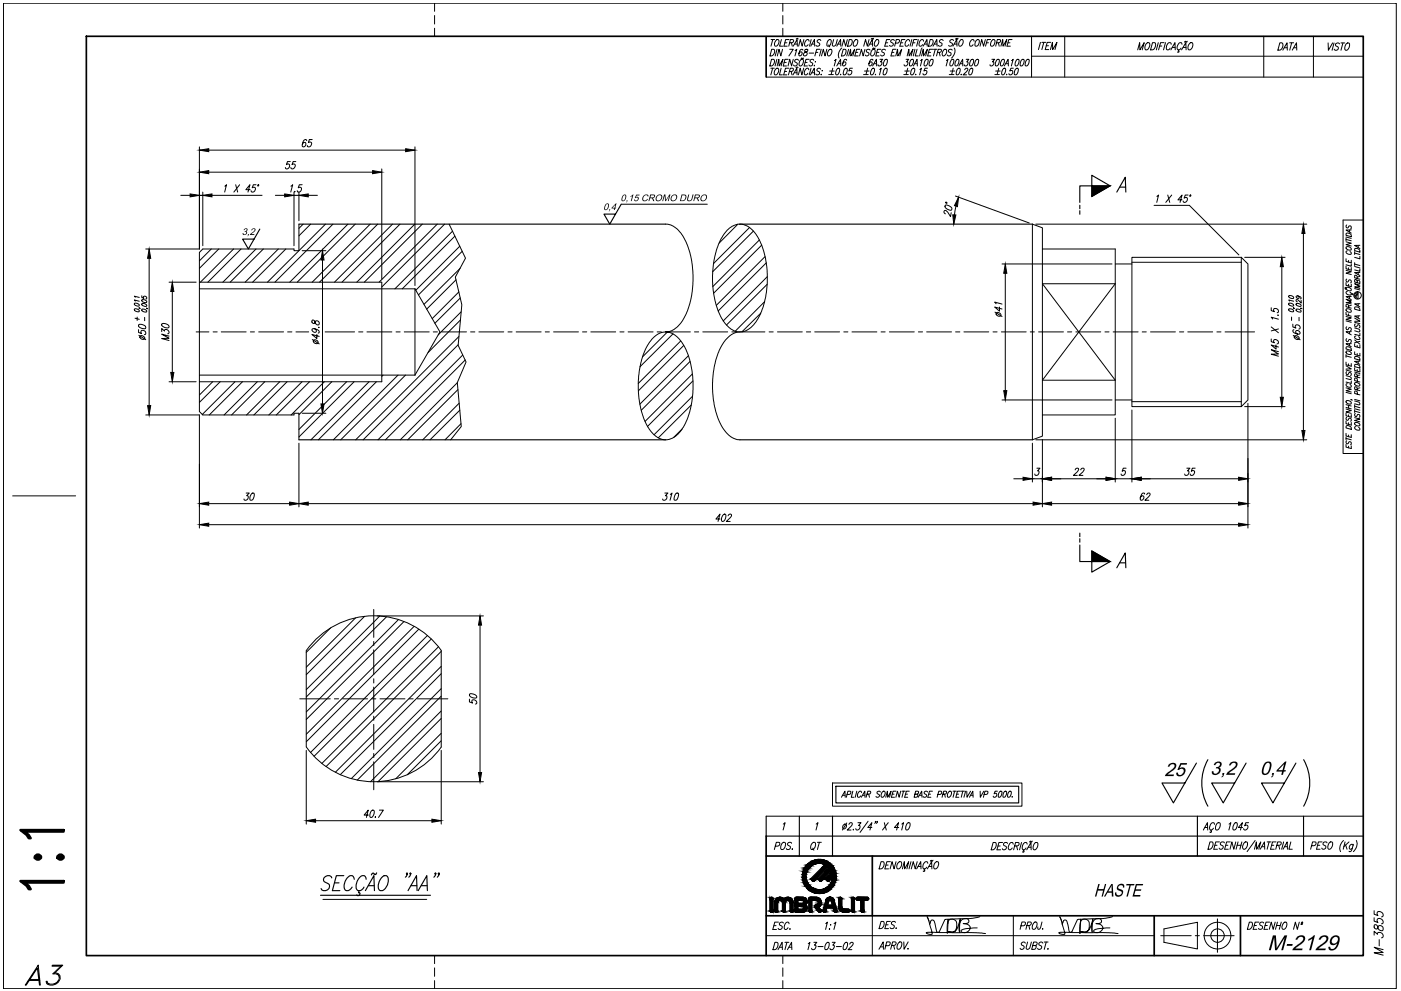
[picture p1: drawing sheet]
<svg xmlns="http://www.w3.org/2000/svg" width="420mm" height="297mm" viewBox="0 0 420 297" stroke-linecap="round" stroke-linejoin="round" font-family="sans-serif">
<!-- layer: 0 -->
<g fill="none" stroke="#000" stroke-width=".3">
<path d="M1 1h417.7v295.3h-417.7zM229.8 10.9v12.2v-12.2M231.3 11.9h1M231.4 17.8h.5a1.21 1.21 0 0 1 .2 1.3 1.21 1.21 0 0 1-1.2 .7zM231.4 14.8h.6a1.21 1.21 0 0 1 .1 1.3 1.21 1.21 0 0 1-1.2 .7zM231.8 11.9l-.6 1.9M232.7 12.1l.3-.2a.94 .94 0 0 1 .7 .8 .94 .94 0 0 1-.5 .9l-.4 .2-.5-.2v-.5zM233 17.8l-.6 2M233 14.8l-.5 2M233.1 19.8l.5-2 .1 2 1.1-2-.5 2M234.3 11.9l-.5 1.9h.9M234.7 14.8l-.5 2-.6-2-.5 2"/>
<path d="M235.1 18.7h.7M235.4 12.8h.6M236.4 17.8h-1l-.5 2h1M236.6 11.9h-1l-.5 1.9h1M236.8 12.8l1.1-.2v-.6l-.8-.1-.6 1.9M236.8 14.8h1.1l-1.3 2M237.3 12.8l.3 1M237.9 13.8l1.1-1.9 .1 1.9M237.9 17.8l-.5 2-.6-2-.5 2M238.3 13.2h.7M238.4 15.2l.6-.4-.6 2M238.8 11.7l.3-.2 .3 .2"/>
<path d="M239.4 18.1a.53 .53 0 0 0-.8-.3 .53 .53 0 0 0-.1 .8l.4 .2a.57 .57 0 0 1-.1 .9 .57 .57 0 0 1-.8-.2M240 18.1l.7-.3a1.33 1.33 0 0 1-.8 2l-.3-.8zM240.8 15l-.1-.1a1.12 1.12 0 0 0-1.1 .6 1.12 1.12 0 0 0 .2 1.3 .65 .65 0 0 0 .7-.5 .65 .65 0 0 0-.3-.8l-.6 .6M240.9 17.4l-.2 .2-.4-.1-.1 .2M241.1 11.9l-.5 1.9-.6-1.9-.5 1.9M241.5 18.7h.5M241.5 14.9l-.2 .5a.67 .67 0 0 1 .7 .9 .67 .67 0 0 1-1.1 .3l.4-.9 .9-.5 .1-.3zM242.6 12.4l-.1-.4a1.12 1.12 0 0 0-1.1 .4 1.12 1.12 0 0 0-.1 1.2l.5 .2 .5-.4M242.6 15.9h1.4M242.7 17.8h-1l-.5 2h.9M243.1 13.8l1.1-1.9 .1 1.9M243.3 11.9l-.5 1.9"/>
<path d="M243.5 13.2h.8M244 18.1a.53 .53 0 0 0-.7-.3 .53 .53 0 0 0-.2 .8l.6 .3a.6 .6 0 0 1-.3 .8 .6 .6 0 0 1-.8-.2M244.2 19.6v.2zM244.5 18.5h.1M244.7 15.7h.6M245.9 14.8h-1l-.5 2M246.2 12.1a.53 .53 0 0 0-.8-.2 .53 .53 0 0 0-.1 .8l.3 .2a.59 .59 0 0 1 0 .9 .59 .59 0 0 1-.9-.2M246.3 14.8l-.5 2M248 14.8l-.6 2-.5-2-.5 2M248.4 12.1l.3-.2a.97 .97 0 0 1 .7 .8 .97 .97 0 0 1-.5 .9l-.4 .2-.5-.2zM248.5 13.5l.3 .6M248.6 15l.6-.2a1.28 1.28 0 0 1-.8 2l-.3-.8z"/>
<path d="M250 11.9l-.4 1.4v.3l.4 .2 .6-.2 .5-1.7M250.2 18.2l.5-.4-.5 2M250.9 13.8l1.2-1.9 .1 1.9M250.9 19.8l1.2-2 .1 2M251.3 13.2h.8M251.4 19.1h.7M252.5 14.4a2.59 2.59 0 0 0-.8 3M252.9 14.8h.5a1.24 1.24 0 0 1 .1 1.3 1.24 1.24 0 0 1-1.2 .7zM253.9 18.1v-.2a1.14 1.14 0 0 0-1.1 .6 1.14 1.14 0 0 0 .2 1.3 .64 .64 0 0 0 .7-.5 .64 .64 0 0 0-.4-.8l-.6 .6M254.1 11.9l-.5 1.9-.5-1.9-.6 1.9M254.5 14.8l-.6 2M254.5 16.8l.6-2 .1 2 1.1-2-.5 2"/>
<path d="M254.7 11.9h.6a1.21 1.21 0 0 1 .1 1.3 1.21 1.21 0 0 1-1.2 .6zM256.3 12.1l.4-.2a.97 .97 0 0 1 .6 .8 .97 .97 0 0 1-.4 .9l-.4 .2-.6-.2v-.5zM256.7 15.7h.5M257.9 14.8h-1l-.5 2h1M259.4 14.8l-.5 2-.6-2-.5 2M260.5 13.8l1.1-1.9 .1 1.9M260.6 11.9l-.5 1.9-.5-1.9-.6 1.9M260.9 13.2h.7M260.9 15l-.3-.2-.7 .2v.5l.5 .3a.59 .59 0 0 1 0 .9 .59 .59 0 0 1-.9-.2M261.4 11.6l-.1 .2M261.4 11.6h.2M261.5 15l.7-.2a1.28 1.28 0 0 1-.8 2l-.3-.5z"/>
<path d="M261.6 11.6v.1M261.7 19.8l1.1-2 .1 2M261.8 18.1v-.2a1.12 1.12 0 0 0-1.1 .6 1.12 1.12 0 0 0 .2 1.3 .64 .64 0 0 0 .6-.5 .64 .64 0 0 0-.3-.8l-.6 .6M262 11.5l-.3 .2M262.1 19.1h.8M262.5 14.4l-.8 .2M262.6 12.1l.4-.2a.95 .95 0 0 1 .6 .8 .95 .95 0 0 1-.5 .9l-.4 .2-.5-.2v-.5zM262.9 15.7h.7M263.9 17.8h.8l-.6 .7h.2a.71 .71 0 0 1 0 1 .71 .71 0 0 1-1 .1v-.2M264.2 14.8h-1l-.5 2h.9M265.5 17.9l.4-.1a1.37 1.37 0 0 1-.7 2l-.2-.1v-.8zM265.5 15a.55 .55 0 0 0-.7-.2 .55 .55 0 0 0-.2 .8l.4 .2a.59 .59 0 0 1 0 .9 .59 .59 0 0 1-.9-.2"/>
<path d="M265.6 12.8h.6M266.9 11.9h-1l-.6 1.9h1M267.5 15.7h.6M268.2 12.1a.53 .53 0 0 0-.8-.2 .53 .53 0 0 0-.1 .8l.4 .2a.59 .59 0 0 1-.1 .9 .59 .59 0 0 1-.8-.2M268.5 12.9l1-.1 .3-.7-.3-.2h-.7l-.5 1.9M268.6 16.8l.6-2 .1 2 1.1-2-.5 2M268.7 14.8h-1l-.5 2h1M270.2 12.8h.5M271.4 11.9h-1l-.5 1.9h1M271.7 17.8h.8l-.6 .7a.66 .66 0 0 1 .3 .9 .66 .66 0 0 1-.8 .4l-.3-.4M272.1 16.8l.5-2 .1 2 1.1-2-.6 2M272.8 12.4l-.1-.4a1.12 1.12 0 0 0-1.1 .4 1.12 1.12 0 0 0-.1 1.2l.5 .2 .5-.4"/>
<path d="M273.3 17.9l.4-.1a1.31 1.31 0 0 1-.7 2 1.51 1.51 0 0 1 .3-1.9zM273.5 11.9l-.6 1.9M273.8 12.8h.6M273.9 19.8l1.1-2 .1 2M274.3 19.1h.8M274.4 14.8l-.5 2M275 14.8l-.5 2h.9M275 11.9h-.9l-.6 1.9M275.4 11.9l-.5 1.9M276.1 18.2l.4-.4-.5 2M276.3 14.8l-.5 2M276.4 16.8l.5-2 .1 2 1.1-2-.5 2"/>
<path d="M276.5 14.4l-.2 .2M276.8 13.8l1.2-1.9 .1 1.9M277 12.4a.63 .63 0 0 0-.8-.5 .63 .63 0 0 0-.5 .7l-.1 .5a.56 .56 0 0 0 .4 .8 .56 .56 0 0 0 .7-.5M277.3 13.2h.7M277.7 17.9l.4-.1a1.31 1.31 0 0 1-.7 2l-.3-.4 .1-.8zM278.5 15.7h.6M279 11.9h.5a1.21 1.21 0 0 1 .2 1.3 1.21 1.21 0 0 1-1.2 .6zM279.2 17.9l.4-.1a1.37 1.37 0 0 1-.7 2l-.2-.1v-.8zM279.7 14.8h-1l-.5 2h1M279.8 13.8l1.2-1.9v1.9M279.9 14.8h1.1M280.2 13.2h.8"/>
<path d="M280.5 14.8l-.6 2M281.1 15.7l1.1-.2 .1-.6-.9-.1-.5 2M281.7 15.7l.2 1.1M282.9 12.1a.55 .55 0 0 0-.8-.2 .55 .55 0 0 0-.2 .8l.4 .2a.59 .59 0 0 1 0 .9 .59 .59 0 0 1-.9-.2M283 15l.7-.2a1.28 1.28 0 0 1-.9 2l-.2-.8zM283.8 18.2l.5-.4-.6 2M285.4 17.9l.4-.1a1.35 1.35 0 0 1-.7 2 1.51 1.51 0 0 1 .3-1.9zM285.6 15a.56 .56 0 0 0-.8-.2 .56 .56 0 0 0-.2 .8l.5 .2a.6 .6 0 0 1-.1 .9 .6 .6 0 0 1-.9-.2M285.8 13.8l1.1-1.9 .1 1.9M285.9 12.1a.54 .54 0 0 0-.7-.2 .54 .54 0 0 0-.2 .8l.4 .2a.59 .59 0 0 1 0 .9 .59 .59 0 0 1-.9-.2M286.2 14.4a2.41 2.41 0 0 1-.8 3M286.2 13.2h.8"/>
<path d="M286.7 11.6l-.1 .2M286.7 11.6h.3M286.9 17.9l.4-.1a1.31 1.31 0 0 1-.7 2 1.51 1.51 0 0 1 .3-1.9zM286.9 11.6l.1 .1M287 11.7h.2M287.3 11.5l-.1 .2M287.6 19.8l1.1-2v2M287.9 12.1l.4-.2a.94 .94 0 0 1 .7 .8 .94 .94 0 0 1-.6 .9l-.3 .2-.5-.2-.1-.5zM287.9 19.1h.8M289.8 17.8h.8l-.7 .7a.66 .66 0 0 1 .4 .9 .66 .66 0 0 1-.8 .4l-.3-.4M291.3 17.9l.4-.1a1.31 1.31 0 0 1-.7 2 1.51 1.51 0 0 1 .3-1.9zM292.1 12.4l-.1-.4a1.12 1.12 0 0 0-1.1 .4 1.12 1.12 0 0 0-.1 1.2l.5 .2 .5-.4"/>
<path d="M292.8 12.1l.3-.2a.97 .97 0 0 1 .7 .8 .97 .97 0 0 1-.5 .9l-.4 .2-.5-.2zM292.8 17.9l.4-.1a1.31 1.31 0 0 1-.6 2l-.3-.4 .1-.8zM295.5 11.9l-.5 1.9-.6-1.9-.5 1.9M295.9 12.8h.5M297.1 11.9h-1l-.5 1.9M297.5 12.1l.3-.2a.97 .97 0 0 1 .7 .8 .97 .97 0 0 1-.5 .9l-.4 .2-.5-.2zM297.5 17.8h.8l-.7 .7h.3a.71 .71 0 0 1-.1 1 .71 .71 0 0 1-.9 .1v-.2M298.9 12.8l.9-.1 .3-.6-.3-.2h-.7l-.5 1.9M299 17.9l.5-.1a1.37 1.37 0 0 1-.7 2l-.2-.1-.1-.8zM299.4 12.8l.3 1M300.2 13.8l.5-1.9 .1 1.9 1.1-1.9-.5 1.9M300.6 17.9l.4-.1a1.37 1.37 0 0 1-.7 2l-.2-.1-.1-.8z"/>
<path d="M301.2 19.8l1.1-2 .1 2M301.6 19.1h.7M302.3 12.8h.6M303.3 18.2l.6-.4-.6 2M303.5 11.9h-1l-.5 1.9h1M305 17.9l.4-.1a1.35 1.35 0 0 1-.7 2 1.51 1.51 0 0 1 .3-1.9zM306.5 17.9l.4-.1a1.31 1.31 0 0 1-.7 2 1.51 1.51 0 0 1 .3-1.9zM308 17.9l.4-.1a1.31 1.31 0 0 1-.7 2l-.3-.4 .1-.8zM309.4 16.8h99.4M309.4 10.9v12.2M312 12.7l-.6 2.2M312.4 12.7h1.2"/>
<path d="M313 12.7l-.6 2.2M313.8 13.7h.6M315 14.9l.6-2.2 .1 2.2 1.3-2.2-.6 2.2M315.1 12.7h-1l-.6 2.2h1M319.3 10.9v12.2M341.2 14.9l.6-2.1 .1 2.1 1.2-2.1-.6 2.1M343.8 13.1l.7-.3a1.4 1.4 0 0 1-.9 2.1l-.2-.8zM345.6 12.8h.6a1.33 1.33 0 0 1 .2 1.5 1.33 1.33 0 0 1-1.4 .6zM347.4 12.8l-.6 2.1M347.8 13.8h.6M349.1 12.8h-1l-.6 2.1M349.5 12.8l-.6 2.1"/>
<path d="M351.1 14.9l1.3-2.1 .1 2.1M351.2 13.3l-.1-.4a1.28 1.28 0 0 0-1.2 .7 1.28 1.28 0 0 0 .1 1.3h.6l.3-.5M351.6 14.2h.8M353.5 14.9l.1 .7h-.5M354.4 14.9l1.2-2.1 .1 2.1M354.5 13.3l-.1-.4a1.28 1.28 0 0 0-1.2 .7 1.28 1.28 0 0 0 .1 1.3h.5l.4-.5M354.8 14.2h.9M355.7 12.6l-.2-.2-.3 .3M355.9 12.5h-.2M356.1 12.4l-.2 .2M356.7 13.1l.7-.3a1.37 1.37 0 0 1-.8 2.1l-.3-.8zM379 10.9v12.2"/>
<path d="M383.8 12.8h.6a1.32 1.32 0 0 1 .2 1.5 1.32 1.32 0 0 1-1.4 .7zM384.7 15l1.3-2.2 .1 2.2M385.2 14.3h.8M386.8 12.8h1.2M387.4 12.8l-.6 2.2M387.5 15l1.3-2.2 .1 2.2M388 14.3h.8M393.9 10.9v12.2M398.3 12.9l.1 2.2 1.3-2.2M400.1 12.9l-.6 2.2M401.7 13.2a.6 .6 0 0 0-.8-.3 .6 .6 0 0 0-.2 .9l.5 .2a.65 .65 0 0 1-.1 1 .65 .65 0 0 1-1-.3M402.2 12.9h1.1"/>
<path d="M402.7 12.9l-.5 2.2M403.7 13.2l.8-.3a1.43 1.43 0 0 1-1 2.2l-.2-.9zM229.8 23.1h179M231.2 20.4h1M231.7 20.4l-.5 2M232.6 20.7l.7-.3a1.28 1.28 0 0 1-.9 2l-.2-.7zM234.3 20.4l-.5 2h.8M235.3 21.4h.6M236.5 20.4h-.9l-.6 2h1M236.8 21.4l.9-.1 .2-.7-.9-.2-.5 2M237.3 21.4l.2 1M237.8 22.4l1.2-2v2"/>
<path d="M238.2 21.8h.8M238.7 20.3l.4-.2 .2 .2M241 20.4l-.5 2-.5-2-.6 2M242.6 20.9l-.2-.3a1.12 1.12 0 0 0-1.1 .4 1.12 1.12 0 0 0-.1 1.2l.6 .2 .5-.4M243.1 22.4l1.1-2 .1 2M243.2 20.4l-.5 2M243.5 21.8h.7M246.1 20.7a.55 .55 0 0 0-.8-.2 .55 .55 0 0 0-.1 .8l.4 .2a.59 .59 0 0 1-.1 .9 .59 .59 0 0 1-.8-.2M246.2 22.4h.2zM246.5 21.2h.2zM248.5 22.4h1.4M248.8 21.3h1.4"/>
<path d="M249.8 20.4l-.5 1.8M251.1 20.6l.5-.2a1.35 1.35 0 0 1-.7 2 1.45 1.45 0 0 1 .2-1.8zM252.1 22.3h.1M253.2 20.8l.6-.4a1.31 1.31 0 0 1-.7 2 1.1 1.1 0 0 1 .1-1.6zM255.6 20.4h-.7l-.3 .9 .3-.2a.68 .68 0 0 1 .6 .9 .68 .68 0 0 1-.9 .4l-.3-.3M259 22.4h1.4M259.3 21.3h1.3M260.2 20.4l-.5 1.8M261.6 20.6l.4-.2a1.35 1.35 0 0 1-.7 2 1.45 1.45 0 0 1 .3-1.8zM262.6 22.3h.1M263.8 20.8l.5-.4-.5 2M265.2 20.8l.6-.4a1.31 1.31 0 0 1-.7 2l-.3-.3z"/>
<path d="M271 22.4h1.4M271.3 21.3h1.4M272.2 20.4l-.4 1.8M273.4 20.8l.7-.4a1.31 1.31 0 0 1-.7 2l-.3-.3zM274.5 22.4h.2zM275.9 20.8l.4-.4-.5 2M278.2 20.4h-.8l-.3 .9a.57 .57 0 0 1 .9 0 .57 .57 0 0 1-.2 .9l-.7 .2-.3-.3M284.7 22.4h1.4M285 21.3h1.3M285.9 20.4l-.5 1.8M287 20.8l.7-.4a1.31 1.31 0 0 1-.7 2 1.1 1.1 0 0 1 0-1.6zM288.3 22.3h.1"/>
<path d="M289.3 20.9a.47 .47 0 0 1 .5-.5 .47 .47 0 0 1 .5 .4l-1.5 1.6h1.1M291.1 20.6l.4-.2a1.37 1.37 0 0 1-.7 2h-.2v-.8zM298.4 22.4h1.3M298.6 21.3h1.4M299.5 20.4l-.4 1.8M300.9 20.6l.5-.2a1.35 1.35 0 0 1-.8 2 1.45 1.45 0 0 1 .3-1.8zM301.9 22.3h.1M303.9 20.4h-.7l-.4 .9 .4-.2a.68 .68 0 0 1 .5 .9 .68 .68 0 0 1-.9 .4l-.2-.3M304.5 20.8l.6-.4a1.31 1.31 0 0 1-.7 2l-.2-.3zM54.2 58.5h2.8M59.8 44v30.6h-16.1M59.8 58.5h1"/>
<path d="M60.8 57.6v16.1M62.6 51.6h49.1M62.6 45h59.1M63.6 58.5h15M67.4 55.8l.5-.4-.5 2.2M70.7 55.4l.6 2.2M71.9 55.4l-1.8 2.2M75 56.9h-1.3l1.3-1.5-.6 2.2M76.8 55.4h-.8l-.4 .9 .7-.2a.77 .77 0 0 1 .1 1.1 .77 .77 0 0 1-1.1 .2v-.2M77.3 55.5l.3-.1-.2 .4zM82.6 58.5h2.8M87.1 48.4h-.9l-.3 1 .4-.3a.77 .77 0 0 1 .5 1 .77 .77 0 0 1-.9 .5l-.3-.4"/>
<path d="M87.2 55.8l.6-.4-.6 2.2M88.2 57.6v16.1M88.2 58.5h1.4M88.3 57.5l.1-.1zM88.7 48.4h-.8l-.2 .9a.56 .56 0 0 1 .8 .1 .76 .76 0 0 1-.3 1 .76 .76 0 0 1-1-.2M89.6 57.6v8.6M90.6 55.4h-.8l-.4 .9 .4-.2a.75 .75 0 0 1 .6 1 .75 .75 0 0 1-1 .5l-.3-.4M92 42.2l-.1-.2a1.21 1.21 0 0 0-1.2 .6 1.21 1.21 0 0 0 .3 1.4 .72 .72 0 0 0 .7-.5 .72 .72 0 0 0-.4-.8l-.6 .6M92.4 58.5h2.8M93.6 41.8h-.8l-.3 1 .6-.2a.77 .77 0 0 1 .2 1.1 .77 .77 0 0 1-1.1 .1l-.1-.2M114.5 50.6v33M124.4 44v41.6"/>
<path d="M286.5 58.8l22.2 8M346.9 58.9l.6-.4-.6 2.2M350.2 58.5l.6 2.2M351.4 58.5l-1.8 2.2M354.5 59.9h-1.2l1.2-1.4-.6 2.2M356.3 58.5h-.8l-.4 .9a.62 .62 0 0 1 1 0 .62 .62 0 0 1-.2 .9 .62 .62 0 0 1-1 .2l-.1-.3M356.8 58.6h.3l-.3 .3zM44.7 77.4v44.2M63.4 74.6l-3.6 3.6M65.6 74.6l-5.8 5.8M70 74.6l-9.9 10M72.3 74.6l-10 10"/>
<path d="M76.8 74.6l-10 10M79 74.6l-10 10M83.5 74.6l-10 10M85.7 74.6l-9.9 10M89.6 67.2v7.9h-1.4v-.5h-27.4l-1 1v47.8l1 1h27.4v-.5h1.4v7.9M90.6 75.1h7.1M90.9 67.2l-1.3 1.3M93.2 67.2l-3.6 3.5M96.7 77.9v43.2M97.6 67.2l-17.4 17.4M99.9 67.2l-17.4 17.4M104.3 67.2l-17.4 17.4"/>
<path d="M106.5 67.2l-17.4 17.4M111 67.2l-17.4 17.4M113.3 67.2l-17.5 17.4M117.7 67.2l-17.4 17.4M120 67.2l-17.4 17.4M124.4 67.2l-17.4 17.4M126.6 67.2l-17.4 17.4M131.1 67.2l-17.4 17.4M133.3 67.2l-18.8 18.8M134.7 67.2l4.9 10.2-3 5.7 1.9 8.3-1.1 12.1 2.4 5-2.7 6.2 1.2 13.1-3.1 4M135.7 69.3l-17.3 17.3M136.4 70.8l-15.8 15.8"/>
<path d="M137.9 73.8l-13.2 13.2M138.6 75.3l-13.1 13.1M186.3 61.2h25.8M199.6 67.2a7.2 7.2 0 0 1 5.9 4.9 27.6 27.6 0 0 1-.8 24 6.7 6.7 0 0 1-6.3 3.6 10.9 10.9 0 0 0-5.8 7.7l-.3 .8a27.4 27.4 0 0 0 2.4 20.4 5.5 5.5 0 0 0 6.9 2.8 13.1 13.1 0 0 0 5.5-8.9l.2-1.3a26.6 26.6 0 0 0-2.8-18.6 6.3 6.3 0 0 0-4.9-3.1M218.3 68.8a5 5 0 0 1 7.9 .7 25 25 0 0 1 3.5 19 14.9 14.9 0 0 1-5.3 10.3 5 5 0 0 1-6.9-1.8 24 24 0 0 1-3.7-16.3 19.8 19.8 0 0 1 4.5-11.9zM221.3 67.2l-5.6 5.7M224.8 68.2l-10.8 10.8M226 69.3l-12.3 12.1M227.7 71.9l-13.9 14M228.4 73.5l-14.4 14.4M229.4 76.9l-14.6 14.6M229.8 78.8l-14.4 14.4"/>
<path d="M283.6 61.5l1.1 .2 .7 .6-.1 .7-.8-.1a1.24 1.24 0 0 1-1.1-1.2zM283.6 60.6l.4 .3zM285.3 63.8l-.2 1.1-.8-1.3-.7-.5a.51 .51 0 0 0-.5 .5 .51 .51 0 0 0 .4 .5M286.7 61.8l-.5 2.6M300.5 79.1h33M309.6 67.2l3 1.1v62.4l-3 1.1zM310.6 67.2h81.3M312.6 74.6h21.9v49.8h-21.9M334.5 79.1h5M339.5 78.6h32.8M346.1 61.6h10.6l14.8 14.8M372.3 77.1h-32.8v44.8h32.8"/>
<path d="M372.3 77.1l2 2v40.8l-2 2M372.3 77.1v44.8M373.3 77.1h12.1M384.4 79.9v39.2M390.9 70v59M403.7 79.8v.8l1.5 .4v-.8M403.7 77.6v.8l1.5 .4v-.8M403.7 72.5l1.5 .4-1.5 .4 1.5 .4M403.7 71.3v.9M403.7 71.8l1.5 .4M403.7 71l1.5 .5M403.8 74a.98 .98 0 0 1 1.4 .9 .95 .95 0 0 1-1.4-.9z"/>
<path d="M403.8 69.9a1.08 1.08 0 0 1 1.4 1.1l-1.5-.5zM403.9 67.4a.47 .47 0 0 0-.2 .6 .47 .47 0 0 0 .6 .3l.3-.6a.5 .5 0 0 1 .6 .3 .5 .5 0 0 1-.2 .6M404.1 75.2a.5 .5 0 0 0-.4 .6 .5 .5 0 0 0 .6 .4h.9v-.5l-.3-.3M404.4 78.1v.5M404.7 69v.6M405.2 79.1v.7l-1.5-.4M405.2 68.9l-1.5 .1 1.5 .9M406.3 75.4v.9M406.3 78.7v.9M406.3 79.9l1.5 .4M406.3 79.2l1.5 .4M406.3 75.9l1.5 .4"/>
<path d="M406.3 74.5a1.06 1.06 0 0 1 1.5 1.1l-1.5-.5zM407.3 73.6v.6M407.8 76.8v.8l-1.5-.5M407.8 73.5l-1.5 .1 1.5 .9M408.8 66h-6v69.9h6M40.4 92.6a.95 .95 0 0 1 1.3 .8 .91 .91 0 0 1-1.3-.8zM40.4 90.9a.95 .95 0 0 1 1.3 .8 .88 .88 0 0 1-.9 0 .88 .88 0 0 1-.4-.8zM40.5 95.4l1.3 .3M40.6 90.3l-.3-.4 1.5 .4M40.6 89.1l-.3-.3 1.5 .4M41.1 95v1.1M41.6 98.8v.9l.9 .3-.2-.4a.75 .75 0 0 1 .9-.6 .75 .75 0 0 1 .5 1l-.4 .3"/>
<path d="M41.6 97.3a1.32 1.32 0 0 1 2 1.2l-1.1-.1-.6-.2-.3-.5zM41.7 92.3l.4 .2M42.5 88.6v.6l.6 .2a.49 .49 0 0 1 .6-.6 .49 .49 0 0 1 .2 .8h-.2M42.6 92.7a.91 .91 0 0 1 1.3 .8 .91 .91 0 0 1-1.3-.8zM42.6 91a.91 .91 0 0 1 1.3 .8 .88 .88 0 0 1-.9 0 .88 .88 0 0 1-.4-.8zM42.6 89.8a.91 .91 0 0 1 1.3 .9 .91 .91 0 0 1-1.3-.9zM43.4 95.1v1M43.9 92.4l.4 .2M48.5 99.4v-.9l.8 .7v-.2a.78 .78 0 0 1 1.1 0 .78 .78 0 0 1 .1 1h-.2M48.6 97h.8a1.26 1.26 0 0 1 1.3 1 1.47 1.47 0 0 1-2.2-.8zM50.7 84.6h8.1M51.7 87.4v24.2"/>
<path d="M59.8 84.6h54.7v29.8h-54.7M59.8 86.6h64.6M93.7 95.9a.61 .61 0 0 0-.1 .8 .61 .61 0 0 0 .7 .2 .7 .7 0 0 1 .9-.7 .7 .7 0 0 1 .1 1.2l-.7-.5-.3-.8zM94.3 98.5l.6 .7a.68 .68 0 0 1-.9 .3 .68 .68 0 0 1-.3-.9l.6-.1a1.47 1.47 0 0 1 1.4 1.1l-.3 .2M95.6 98l.1 .2zM124.4 86.6l7.5 12.9-7.5 12.9M124.4 86.6v25.8M136.8 83.9l-8.8 8.8M137.6 87.5l-8 8M138 80.4l-10.8 10.8M138 89.3l-7.6 7.6M138.1 95.9l-9.7 9.8"/>
<path d="M138.3 93.5l-6.9 6.9M200.1 99.5l-7.4 7.5M221.9 99.5a7.7 7.7 0 0 0-6.1 5.2 27.9 27.9 0 0 0 .9 23.5 6.5 6.5 0 0 0 5.2 3.6M228.2 93.9l-5.7 5.5M229.3 90.5l-8.8 8.8M230.1 85.2l-12.2 12.2M230.1 82.9l-13.2 13.3M298.4 93.6l2.1 1.3M298.7 91.1l-.4-.5 2.2 .5M298.8 93.8a.85 .85 0 0 1 1 0 .85 .85 0 0 1 .3 .9 .85 .85 0 0 1-1 0 .85 .85 0 0 1-.3-.9zM299.7 92v1.3l-1.4-1.3 2.2 .6M301.5 81.9v35.2"/>
<path d="M312.6 85h21.9l-21.9 29h21.9zM381.2 92.2v.9l1 .3-.2-.6a.78 .78 0 0 1 1-.2 .78 .78 0 0 1 .2 1.1h-.2M381.2 98l2.2 1.7M381.7 95.6l-.5-.5 2.2 .6M383.2 94.4l.2 .1zM383.4 98.6l-2.2 .6M386.5 92.6a.91 .91 0 0 1 1.4 .8 .91 .91 0 0 1-1.4-.8zM386.5 90.9a.91 .91 0 0 1 1.4 .8 .88 .88 0 0 1-.9 0 .88 .88 0 0 1-.5-.8zM386.5 88.6a.91 .91 0 0 1 1.4 .9 .91 .91 0 0 1-1.4-.9zM386.7 90.3l-.2-.4 1.5 .4M387.3 95v1.1M387.7 97.2v.8l.9 .3v-.1a.54 .54 0 0 1 0-.7 .54 .54 0 0 1 .7-.1l.6 .7-.1 .5h-.3"/>
<path d="M387.9 92.3l.4 .2M388.1 98.8h-.3l-.1 .5a2.02 2.02 0 0 0 2.1 .8 .68 .68 0 0 0-.3-.9 .68 .68 0 0 0-.9 .3l.6 .7M388.8 92.7a.91 .91 0 0 1 1.3 .8 .91 .91 0 0 1-1.3-.8zM388.8 91a.91 .91 0 0 1 1.3 .8 .88 .88 0 0 1-.9 0 .88 .88 0 0 1-.4-.8zM389.2 88.7l.4 .5a.42 .42 0 0 1-.6 .1 .42 .42 0 0 1-.1-.6l1.2 .4 .1 .3-.2 .2M389.6 95.1v1M390.1 92.4l.4 .2M390.2 90v.8l-.9-.9-.4-.1-.2 .4 .4 .3M403.4 86.1l.2 .2-.2 .1M403.5 86.4l.1 .3M403.7 94.9l1.5 .4-1.5 .4 1.5 .4M403.7 93.6v.8l1.5 .4"/>
<path d="M403.7 84.7v.8l1.5 .4v-.7M403.7 81l1.5 .4-1.5 .5 1.5 .4M403.7 96.2l1.5 .4M403.8 92.6a.98 .98 0 0 1 1.4 .9 .95 .95 0 0 1-1.4-.9zM403.8 86.2a.98 .98 0 0 1 1.4 .9 .95 .95 0 0 1-1.4-.9zM403.9 98a.45 .45 0 0 0-.2 .5 .45 .45 0 0 0 .6 .3l.2-.5a.48 .48 0 0 1 .7 .1 .48 .48 0 0 1-.2 .7M403.9 83.7a.45 .45 0 0 0-.2 .5 .45 .45 0 0 0 .6 .3l.2-.5a.48 .48 0 0 1 .7 .1 .48 .48 0 0 1-.2 .7M404.1 87.4a.5 .5 0 0 0-.4 .6 .5 .5 0 0 0 .6 .3h.9v-.5l-.3-.2M404.4 92.2v-.8l-.6-.2-.1 .7 1.5 .5M404.4 80.3v.4M404.4 85.2v.5M404.4 94.1v.5"/>
<path d="M404.7 88.9v.6M404.7 99.4v.6M405.2 99.4h-1.5l1.5 1M405.2 90.1l-1.5-.4 1.5 .9-1.5 .1 1.5 .4M405.2 88.9h-1.5l1.5 .9M405.2 88.1h.5v.2M405.2 91.5l-.8 .2M406.3 98.3l1.3 .4 .2 .5-.4 .3-1.1-.4M406.3 95.3l1.5 1h-1.5M406.3 96.6l1.5 .4M406.3 86.5l1.5 .4M406.3 92.1a1.06 1.06 0 0 1 1.5 1l-1.5-.4z"/>
<path d="M406.5 97.1l-.2 .2 .2 .7 .4-.1 .2-.4a.48 .48 0 0 1 .7 .1 .48 .48 0 0 1-.2 .7M406.6 87.9l.2-.2 .1 .4-.5 1-.1-.5zM407 84.2l.1-.2 .6 .2 .1 .8-1.5-.5v-.7l.6 .2 .1 .8M407 83.5l-.1-.8-.6-.1v.7l1.5 .4M407.1 87.7l.1 .5-.5 .8 .4 .4h.2v-1.7M407.1 87.7h.2M407.3 81.7v.6M407.3 91.1v.6M407.3 94.7v.6M407.8 99.9v.7l-1.5-.4M407.8 94.7h-1.5l1.5 .9M407.8 91l-1.5 .1 1.5 .9"/>
<path d="M407.8 85.5l-1.5-.5 1.5 .9-1.5 .1 1.5 .4M407.8 81.7h-1.5l1.5 .9M407.8 80.6v.7l-1.5-.4M407.8 82.8l-.8 .3M41.6 100.5l2.1 1.3M41.9 100.8a.82 .82 0 0 1 1-.1 .82 .82 0 0 1 .4 .9l-1-.1zM50.7 100.8l-2.2-.6 2.2 1.2-2.2 .1 2.2 .6M50.7 114.4h8.1M59.8 112.4h64.6M63.8 114.4l-4 4M66 114.4l-6.2 6.2M70.5 114.4l-9.9 9.8"/>
<path d="M72.7 114.4l-9.9 10M77.2 114.4l-10 10M79.4 114.4l-9.9 10M83.9 114.4l-10 10M86.1 114.4l-10 10M90.6 114.4l-10 10M92.8 114.4l-9.9 10M93.7 101.8l2 1.3M94.1 102a.83 .83 0 0 1 .9 0 .83 .83 0 0 1 .3 .9 .85 .85 0 0 1-.9 0 .85 .85 0 0 1-.3-.9zM95 100.2v1.3l-1.5-1.3 2.2 .6M97.3 114.4l-10 10M99.5 114.4l-9.9 9.9"/>
<path d="M104 114.4l-14.4 14.3M106.2 114.4l-16.6 16.6M110.7 114.4l-17.5 17.4M112.9 114.4l-17.4 17.4M114.9 112.4l-.4 .4M119.4 112.4l-19.4 19.4M121.6 112.4l-19.4 19.4M137.1 114.7l-17.1 17.1M137.3 116.8l-15 15M137.4 103.3l-28.5 28.5M137.6 100.9l-30.9 30.9M138.8 106.4l-25.4 25.4"/>
<path d="M139.5 107.9l-23.9 23.9M201.8 100.1l-9.9 9.8M204.2 102.2l-12.8 12.7M205 103.5l-13.5 13.6M206.4 106.6l-14.5 14.6M207 108.3l-14.7 14.7M207.6 112.1l-14.2 14.2M207.7 118.7l-11.5 11.6M207.8 114.2l-13.6 13.6M300.5 119.9h33M334.5 119.9h5M381.2 101.6v.8l1 .3-.2-.3a.75 .75 0 0 1 .9-.6 .75 .75 0 0 1 .5 .9l-.4 .3"/>
<path d="M382.7 103.4v1.2l-1.5-1.2 2.2 .6M383.4 105.4l-2.2-.6 2.2 1.3-2.2 .1 2.2 .6M387.8 100.5l2.1 1.4M388.3 100.7a.83 .83 0 0 1 .9 .1 .83 .83 0 0 1 .3 .8 .81 .81 0 0 1-1 0 .81 .81 0 0 1-.2-.9zM403.7 116.2l1.5 .5-1.5 .4 1.5 .4M403.7 112.6l1.1 .3 .4 .3v.3l-.4 .2-1.1-.2M403.7 109.6l1.5 1h-1.5M403.7 108.5v.8l1.5 .5v-.8M403.7 106.3v.8M403.7 117.6l1.5 .4M403.7 110.9l1.5 .4M403.7 106.7l1.5 .4"/>
<path d="M403.8 105.3a.98 .98 0 0 1 1.4 .9 .95 .95 0 0 1-1.4-.9zM403.8 104a1.04 1.04 0 0 1 1.4 1l-1.5-.4zM403.9 111.4a.45 .45 0 0 0-.2 .6 .45 .45 0 0 0 .6 .2l.2-.4a.48 .48 0 0 1 .7 .1 .48 .48 0 0 1-.2 .7M403.9 101.5a.47 .47 0 0 0-.2 .6 .47 .47 0 0 0 .6 .3l.3-.6a.48 .48 0 0 1 .6 .2 .48 .48 0 0 1-.2 .7M404.1 115a.5 .5 0 0 0-.4 .6 .5 .5 0 0 0 .6 .4h.9v-.5l-.3-.3M404.4 109.1v.5M404.7 103v.6M405.2 119.8l.3 .2M405.2 114.2v.7l-1.5-.4M405.2 103h-1.5l1.5 .9M406.3 110.2v.8l1.5 .5v-.8M406.3 105.5v.8l1.5 .4v-.8"/>
<path d="M406.3 103v.8l1.5 .5v-.8M406.3 119.7l1.5 .4M406.3 111.5l1.5 .5M406.3 101.9l1.5 1.3M406.3 114.8a.95 .95 0 0 1 1.4 .8 .95 .95 0 0 1-1.4-.8zM406.3 109.3a1.06 1.06 0 0 1 1.5 1l-1.5-.4zM406.3 106.9a1.06 1.06 0 0 1 1.5 1.1l-1.5-.5zM406.6 100.7a.5 .5 0 0 0-.3 .6 .5 .5 0 0 0 .6 .4l.7 .1 .2-.2-.4-.7M407 116.9l-.1-.8-.6-.1v.7l1.5 .4M407 113l-.1-.7-.6-.2v.7l1.5 .4M407 103.5v.5M407 106v.5"/>
<path d="M407 110.7v.6M407.1 118.2l-.1-.8-.7-.1v.6l1.5 .5M407.1 114.3l-.1-.8-.7-.1v.7l1.5 .4M407.3 108.3v.6M407.8 108.2l-1.5 .1 1.5 .9M407.8 116.2l-.8 .3M407.8 112.4l-.8 .2M407.8 102.3l-1.5 .4M43.7 124.4h16.1v33.9M89.6 132.8v19.1M90.6 123.9h7.1M137.7 120.9l-10.9 10.9"/>
<path d="M137.9 122.9l-8.9 8.9M138.2 127l-4.7 4.8M204.5 128.6l-2.5 2.5M207.3 121.4l-9.9 9.8M309.6 132.8v11.7M310.6 131.8h81.3M312.6 131.7v20.2M334.5 125.3v19.2M339.5 120.4h32.8M339.5 122.9v21.6M373.3 121.9h12.1M374.3 120.9v37.4"/>
<path d="M403.7 133.2v.8l1.5 .5v-.9M403.7 129.9v.8l1.5 .4v-.8M403.7 126.2v.8l1.5 .4v-.8M403.7 123.8v.8l1.5 .5v-.9M403.7 122.6l1.5 .5-1.5 .4 1.5 .4M403.7 131.4l1.5 .4M403.7 131v.8M403.7 122.1l1.5 .5M403.7 121.3l1.5 .4M403.8 127.7a1.04 1.04 0 0 1 1.4 1l-1.5-.4zM403.8 120.1a.98 .98 0 0 1 1.4 .9 .95 .95 0 0 1-1.4-.9zM403.9 132.1a.47 .47 0 0 0-.2 .6 .47 .47 0 0 0 .6 .3l.2-.5a.48 .48 0 0 1 .7 .1 .48 .48 0 0 1-.2 .7"/>
<path d="M403.9 125.1a.47 .47 0 0 0-.2 .6 .47 .47 0 0 0 .6 .2l.3-.5a.48 .48 0 0 1 .6 .2 .48 .48 0 0 1-.2 .6M404.4 121.5v.8M404.4 124.3v.5M404.4 126.7v.5M404.4 130.4v.5M404.4 133.7v.5M406.3 125.2l1.5 .4-1.5 .4 1.5 .4M406.3 120.2l1.3 .4 .2 .5-.2 .3-1.3-.4M406.3 123.2l1.5 .5M406.3 121.3v.9M406.3 122.8v.9M406.3 122.5l1.5 .4"/>
<path d="M406.3 121.8l1.5 .4M406.3 126.7a.95 .95 0 0 1 1.4 .9 .98 .98 0 0 1-1.4-.9zM406.5 124a.44 .44 0 0 0-.2 .6 .44 .44 0 0 0 .6 .1l.2-.3a.46 .46 0 0 1 .7 0 .46 .46 0 0 1-.2 .7M406.6 127.9a.5 .5 0 0 0-.3 .6 .5 .5 0 0 0 .6 .4h.3a.45 .45 0 0 0 .7-.2 .45 .45 0 0 0-.5-.6M3.8 148.6h18.9M62.6 151h24.3M62.6 157.3h308.9M73.8 147.8h.9l-.7 .8a.72 .72 0 0 1 .4 .9 .72 .72 0 0 1-.9 .4l-.3-.3M75.6 147.9l.4-.1a1.44 1.44 0 0 1-.8 2.1l-.3-.3 .1-.6zM92.4 151h217.4M199.4 147.8h.9l-.8 .8a.72 .72 0 0 1 .5 .9 .72 .72 0 0 1-1 .4l-.3-.3M201 148.2l.5-.4-.6 2.1"/>
<path d="M202.8 147.9h.6l.1 .3-.4 1.4-.6 .3-.4-.3zM215.9 155.6h-1.2l1.2-1.5-.6 2.2M217 154.2l.4-.1a1.47 1.47 0 0 1-.8 2.2 1.55 1.55 0 0 1 .4-2.1zM218.3 154.6a.5 .5 0 0 1 .6-.5 .5 .5 0 0 1 .4 .6l-1.5 1.6h1.2M304 143.5h2.8M309.6 143.5h3M311 140.3h.9l-.7 .8a.73 .73 0 0 1 .4 1 .73 .73 0 0 1-1 .4l-.3-.4M315.4 151h56.1M315.4 143.5h16.3M322.4 140.8a.49 .49 0 0 1 .6-.5 .49 .49 0 0 1 .4 .6l-1.5 1.6h1.2M324.1 140.8l.5-.5 .5 .2v.4l-.4 .6-1.1 1h1.2M334.5 143.5h5"/>
<path d="M337.7 140.3h-.8l-.4 1 .4-.2a.75 .75 0 0 1 .6 .9 .75 .75 0 0 1-1 .5l-.3-.4M342.3 143.5h29.2M343.3 148.1v-.2a1.23 1.23 0 0 0-1.2 .7 1.23 1.23 0 0 0 .2 1.3 .72 .72 0 0 0 .7-.5 .72 .72 0 0 0-.4-.8l-.6 .6M343.9 148.3l.3-.4h.6l.1 .5-1.5 1.5h1.1M355.9 140.3h1l-.8 .8a.73 .73 0 0 1 .4 1 .73 .73 0 0 1-.9 .4l-.3-.4M358.4 140.3h-.8l-.3 1 .6-.2a.77 .77 0 0 1 .2 1 .77 .77 0 0 1-1.1 .2l-.1-.2M95 191.4a24.8 24.8 0 0 1 37.3 3.6l.1 28.9a24.9 24.9 0 0 1-40.5 0v-28.9zM99.1 188.2l-7.3 7.3M106.6 185.2l-14.8 14.8M109.3 184.7l-17.5 17.5M113.1 184.6h31.9M113.9 184.7l-22.1 22"/>
<path d="M115.9 184.9l-24.1 24M119.5 185.7l-27.7 27.7M121.1 186.3l-29.3 29.3M124.2 187.7l-32.4 32.4M125.6 188.6l-33.8 33.7M128.2 190.5l-35.1 35.1M129.3 191.6l-35.1 35.1M131.5 193.9l-35 35M132.3 199.7l-31.7 31.8M132.3 195.2l-34.5 34.6M144 187.4v44.2M132.3 206.4l-26.9 27"/>
<path d="M132.3 213.1l-21.2 21.2M132.3 201.9l-30.2 30.3M132.3 208.7l-25.2 25.1M132.3 219.8l-13.6 13.6M132.3 215.3l-18.9 19M140.8 209.6v.8l.9 .3a.62 .62 0 0 1 0-.9 .62 .62 0 0 1 .9 .2 .62 .62 0 0 1 .2 1h-.2M140.9 208l1.7 .3 .4 .7a1.47 1.47 0 0 1-2.2-.8zM91.8 224.9v22.1M113.1 234.3h31.9M132.3 224.9v22.1M132.3 222l-10.1 10.2M249.7 234.7h56.8v6.9h-56.8z"/>
<path d="M252.3 239l1.1-1.8 .1 1.8M252.7 238.4h.7M254 238.1l.9-.1 .2-.8h-.8l-.5 1.8M255.8 237.2l-.5 1.8h.8M256.9 237.2l-.4 1.8M258.3 239l1.1-1.8v1.8M258.4 237.6l-.1-.4a1.06 1.06 0 0 0-1.1 .6 1.06 1.06 0 0 0 .2 1.2l.4-.1 .3-.4M258.7 238.4h.7M260 238h.9l.2-.8h-.8l-.6 1.8M260.5 238l.3 1M264 237.4a.52 .52 0 0 0-.7-.2 .52 .52 0 0 0-.2 .7l.5 .2a.53 .53 0 0 1-.1 .8 .53 .53 0 0 1-.8-.2M264.6 237.4l.6-.2a1.1 1.1 0 0 1-.8 1.7l-.2-.6z"/>
<path d="M265.6 239l.5-1.8 .1 1.8 1-1.8-.4 1.8M267.6 238h.5M268.7 237.2h-.9l-.5 1.8h1M270.1 237.2l-.5 1.8-.5-1.8-.4 1.8M270.5 237.2h1M271 237.2l-.5 1.8M271.6 238h.5M272.7 237.2h-.9l-.5 1.8h.9M274.4 238h.8l.3-.7-.9-.1-.5 1.8 1-.2 .2-.4-.3-.4M275.4 239l1-1.8 .1 1.8M275.7 238.4h.8M278.2 237.4a.54 .54 0 0 0-.7-.2 .54 .54 0 0 0-.3 .7l.5 .2a.53 .53 0 0 1-.1 .8 .53 .53 0 0 1-.8-.2"/>
<path d="M278.5 238h.5M279.6 237.2h-.8l-.6 1.8h1M281.3 238.1l.8-.1 .2-.8h-.8l-.5 1.8M282.8 238h.9l.1-.8h-.8l-.5 1.8M283.3 238l.2 1M284.5 237.4l.6-.2a1.07 1.07 0 0 1 .1 1.1 1.07 1.07 0 0 1-1 .6l-.1-.6zM285.8 237.2h1M286.3 237.2l-.5 1.8M286.9 238h.6M288.1 237.2h-1l-.4 1.8h.9M288.3 237.2h.9M288.7 237.2l-.4 1.8"/>
<path d="M289.6 237.2l-.5 1.8M289.9 237.2l.1 1.8 1.1-1.8M290.7 239l1-1.8 .1 1.8M291.1 238.4h.7M293.9 237.2l.1 1.8 1-1.8M295.1 238.1l.9-.1 .2-.8h-.8l-.5 1.8M299.1 237.2h-.7l-.3 .8a.51 .51 0 0 1 .8-.1 .51 .51 0 0 1-.1 .8l-.7 .3-.2-.4M299.9 237.2h.4a1.09 1.09 0 0 1-.9 1.7l.1-.9zM301.3 237.2h.4a1.23 1.23 0 0 1-.7 1.8l-.2-.1v-.7zM302.7 237.2h.4a1.23 1.23 0 0 1-.7 1.8l-.2-.1v-.7zM303.6 238.8h.1M94.6 246h34.9"/>
<path d="M110.5 244.3h-1.3l1.2-1.5-.5 2.2M111.5 243l.5-.2a1.47 1.47 0 0 1-.8 2.2 1.6 1.6 0 0 1 .3-2zM112.5 244.9h.1zM113.8 242.8h1.2l-1.5 2.2M229.8 244.6h179M232.5 253.6l1.2-.2 .1-.8-1-.1-.6 2.1M234.6 252.8l.7-.3a1.38 1.38 0 0 1-.9 2.1l-.3-.3v-.5zM234.9 247l.5-.4-.5 2.2M237.4 252.8a.63 .63 0 0 0-.8-.3 .63 .63 0 0 0-.4 .8l.6 .3a.63 .63 0 0 1 0 1 .63 .63 0 0 1-1-.3M237.6 254.4v.2zM243.6 252.8l.7-.3a1.27 1.27 0 0 1 .1 1.4 1.27 1.27 0 0 1-1.2 .7l-.1-.8zM243.7 254.2l.4 .6"/>
<path d="M244.8 247l.5-.4-.6 2.2M245.1 252.5h1.2M245.7 252.5l-.6 2.1M252.9 247.3l.5-.3a.67 .67 0 0 1 .4 1 .67 .67 0 0 1-1.1 .2zM253.9 246.7l-1.3 2.1M254.6 247.1l.4-.5 .6 .2-.2 .6-1.3 1.4h1.1M255.8 248.7h.2zM257.3 246.6h.9l-.7 .8h.3a.79 .79 0 0 1-.1 1.1 .79 .79 0 0 1-1 .1v-.2M260.3 246.2l-2.4 3.3M261.5 248h-1.2l1.2-1.4-.6 2.2M262.6 246.3l-.3 .5M263.1 246.3l-.3 .5"/>
<path d="M264.2 258.3h.6a1.29 1.29 0 0 1 .2 1.5 1.29 1.29 0 0 1-1.4 .6zM265.2 246.6l.6 2.2M265.7 259.3h.6M266.4 246.6l-1.7 2.2M267 258.3h-1l-.6 2.1h1.1M268.7 258.3l-.6 2.1-.6-2.1-.6 2.1M269.4 258.6l.7-.3a1.27 1.27 0 0 1 .2 1.4 1.27 1.27 0 0 1-1.2 .7l-.2-.8zM269.5 248h-1.2l1.2-1.4-.6 2.2M270.5 247l.5-.4-.6 2.2M272.2 246.7l.5-.1a1.49 1.49 0 0 1-.8 2.2l-.3-.4v-.6zM273.2 258.3l-.6 2.1M275.1 258.3l-.6 2.1-.6-2.1-.6 2.1"/>
<path d="M275.3 259.7h.9M278.2 258.8l-.1-.4a1.25 1.25 0 0 0-1.2 .6 1.25 1.25 0 0 0 .2 1.4h.5l.3-.5M278.6 259.7h.8M279.4 257.9l.3 .1M279.4 257.9l-.4 .2M279.8 257.9l-.2 .2M280.4 258.6l.8-.3a1.38 1.38 0 0 1-.9 2.1l-.3-.8zM297.8 252.5h.6a1.33 1.33 0 0 1-.6 2.2h-.5zM299.3 253.6h.7M300.7 252.5h-1.1l-.6 2.2h1.1M302.2 252.8a.6 .6 0 0 0-.9-.2 .6 .6 0 0 0-.2 .8l.5 .3a.63 .63 0 0 1-.1 .9 .63 .63 0 0 1-.9-.2M303.9 253l-.2-.4a1.3 1.3 0 0 0-1.2 .7 1.3 1.3 0 0 0 .2 1.4h.3l.6-.5"/>
<path d="M304.3 253.6l1.2-.2v-.8l-.9-.1-.6 2.2M304.9 253.6l.3 1.1M306.4 252.5l-.6 2.2M307 254.7l.1 .6h-.5M307.9 254.7l1.3-2.2v2.2M308 253l-.1-.4a1.3 1.3 0 0 0-1.2 .7 1.3 1.3 0 0 0 .1 1.4l.6-.1 .3-.4M308.3 254h.9M308.9 252.2l-.1 .2M309.2 252.2h-.3M309.6 252.1l-.3 .3-.2-.2M310.5 252.6l.5-.1a1.43 1.43 0 0 1-.9 2.2 1.57 1.57 0 0 1 .4-2.1zM360.9 248.8l1.2-2.2 .1 2.2"/>
<path d="M361.3 248h.8M362.9 252.3h.6a1.35 1.35 0 0 1 .1 1.5 1.35 1.35 0 0 1-1.3 .8zM363.2 248.8l.1 .6h-.4M364.2 247.1l-.1-.4a1.27 1.27 0 0 0-1.3 .7 1.27 1.27 0 0 0 .2 1.4h.4l.5-.6M364.3 253.4h.7M364.9 246.9l.8-.3a1.43 1.43 0 0 1-.9 2.2l-.3-.9zM365.7 252.3h-1.1l-.6 2.3h1.1M367.2 252.6a.64 .64 0 0 0-.8-.2 .64 .64 0 0 0-.4 .8l.6 .3a.63 .63 0 0 1 0 1 .63 .63 0 0 1-1-.3M367.6 253.4h.6M368.6 247l.5-.4-.6 2.2M369 252.3h-1.1l-.6 2.3h1.1M370.3 246.7l.5-.1a1.49 1.49 0 0 1-.8 2.2l-.3-.4 .1-.6z"/>
<path d="M370.6 252.3l-.6 2.3-.6-2.3-.5 2.3M371 253.4h1.2M371.3 252.3l-.6 2.3M372.4 252.3l-.6 2.3M372.6 248h-1.2l1.2-1.4-.6 2.2M373.1 252.6l.8-.3a1.43 1.43 0 0 1-1 2.3l-.3-.9zM374.5 246.6h-.9l-.3 .9 .1-.1a.53 .53 0 0 1 .9 .2 .84 .84 0 0 1-.3 1 .84 .84 0 0 1-1 0v-.2M376.2 254.6l.6-2.3 .1 2.3 1.2-2.3-.6 2.3M376.4 251.9l-2.4 3.4M377.9 254.6l1.3-2.3 .1 2.3M378.4 253.8h.8M380 252.3h1.2"/>
<path d="M380.6 252.3l-.6 2.3M381.3 253.4h.7M382.7 252.3h-1.1l-.6 2.3h1.1M382.9 253.4l1.2-.2 .1-.8-1-.1-.6 2.3M383.5 253.4l.3 1.2M384.8 254.6l1.2-2.3 .1 2.3M385 252.3l-.6 2.3M385.2 253.8h.9M387.1 252.3l-.6 2.3h1M393.3 253.5l1.2-.2 .1-.9-1-.1-.5 2.3M395.1 253.4h.7M396.5 252.3h-1.1l-.6 2.3h1.1"/>
<path d="M398 252.6a.64 .64 0 0 0-.9-.2 .64 .64 0 0 0-.3 .8l.6 .3a.64 .64 0 0 1 0 1 .64 .64 0 0 1-1-.3M398.6 252.6l.8-.3a1.43 1.43 0 0 1-.9 2.3l-.3-.9zM402.9 251.9a2.9 2.9 0 0 0-.9 3.4M403.4 252.3l-.6 2.3M403.5 253.3l.5 1.3M404.6 252.3l-1.6 1.5M405.8 253.4a.75 .75 0 0 0-1 0 .75 .75 0 0 0-.1 1l.5 .2 .4-.4M405.9 253.1l-.7 2-.3 .2-.3-.2M406.8 251.9a2.96 2.96 0 0 1-.9 3.4M96.8 269.6h31.2M230.9 272.9a.49 .49 0 0 0 .5 .5 .49 .49 0 0 0 .5-.5M231.8 269.4v3.6"/>
<path d="M231.9 269.4a.49 .49 0 0 0-.5-.5 .49 .49 0 0 0-.5 .5v3.6M232.1 277.5h.6M232.3 272.9a.49 .49 0 0 0 .5 .5 .49 .49 0 0 0 .5-.5M232.3 270.6v2.4M233.2 270.6v2.4M233.5 276.4h-1.1l-.6 2.2h1.1M234.6 270.6v2.4M234.6 272.9a.49 .49 0 0 0 .5 .5 .49 .49 0 0 0 .5-.5M234.6 270.5a.7 .7 0 0 0-.7-.7 .7 .7 0 0 0-.7 .7M234.9 276.7a.59 .59 0 0 0-.8-.2 .59 .59 0 0 0-.1 .8l.4 .2a.63 .63 0 0 1-.1 1 .63 .63 0 0 1-.9-.2M235.6 270.6v2.4M236.6 276.9l-.1-.4a1.14 1.14 0 0 0-1.3 1.5l.1 .5a.63 .63 0 0 0 1-.5"/>
<path d="M236.8 278.5h.2zM236.9 272.9a.49 .49 0 0 0 .5 .5 .49 .49 0 0 0 .5-.5M236.9 270.6v2.4M237 270.5a.7 .7 0 0 0-.7-.7 .7 .7 0 0 0-.7 .7M237.9 270.6v2.4M237.9 270.5a1.64 1.64 0 0 0-1-1.5 1.64 1.64 0 0 0-1.8 .4 1.63 1.63 0 0 0-1.8-.4 1.63 1.63 0 0 0-1 1.5M238.4 272.9l.5 .5M238.8 268.9h2a1.33 1.33 0 0 1 1.1 .9 1.33 1.33 0 0 1-.2 1.4 1.36 1.36 0 0 1 .3 1.4 1.36 1.36 0 0 1-1.2 .8h-2M238.9 268.9l-.5 .5v3.6M240.7 272.5a.44 .44 0 0 0 .4-.5 .44 .44 0 0 0-.4-.4h-1.4v.9h1.4M240.7 269.8l.4 .3-.2 .6-1.6 .1v-.9h1.4M242.6 272.9a.49 .49 0 0 0 .4 .5 .49 .49 0 0 0 .5-.5"/>
<path d="M243 268.9h1.8a1.63 1.63 0 0 1 1.5 1.2 1.63 1.63 0 0 1-.7 1.8l.6 .8M243 268.9l-.4 .5v3.6M244.7 269.9h-1.2v3.1M244.7 269.8a.7 .7 0 0 1 .7 .7 .7 .7 0 0 1-.6 .7M244.8 271.2l-.4 .1-.1 .5 1.2 1.5a.49 .49 0 0 0 .7 0 .49 .49 0 0 0 0-.7M247.6 276.8l.5-.4-.5 2.2M247.8 269.5l.9-.6 .8 .1 .4 .3 1.1 3.5a.48 .48 0 0 1-.3 .6 .48 .48 0 0 1-.6-.3l-.3-.9h-1.8l-.3 .9a.49 .49 0 0 1-.5 .3 .49 .49 0 0 1-.4-.6zM248.7 278.5h.2zM248.7 269.9l.5 .1 .4 1.3h-1.4zM249.1 277.1v.2zM250.1 276.8l.6-.4-.6 2.2M251.5 271.9v-2.5a.49 .49 0 0 1 .5-.5 .49 .49 0 0 1 .5 .5v2.5l.2 .4 .5 .2"/>
<path d="M251.5 271.9a1.63 1.63 0 0 0 1.7 1.5M253.1 272.5h1.3M254.4 272.5a.49 .49 0 0 1 .5 .4 .49 .49 0 0 1-.5 .5h-1.3M255.3 272.9a.49 .49 0 0 0 .5 .5 .49 .49 0 0 0 .5-.5M256.3 269.4v3.6M256.3 269.4a.49 .49 0 0 0-.5-.5 .49 .49 0 0 0-.5 .5v3.6M258.1 272.9a.49 .49 0 0 0 .5 .5 .49 .49 0 0 0 .5-.5M260 268.9h-2.8a.49 .49 0 0 0-.5 .5 .49 .49 0 0 0 .5 .5h.9v3.1M260 269.9h-.9v3.1M260.1 268.9a.49 .49 0 0 1 .4 .5 .49 .49 0 0 1-.4 .5M261.6 274.5v11.9M264.2 276.2h.6a1.29 1.29 0 0 1 .2 1.5 1.29 1.29 0 0 1-1.4 .6z"/>
<path d="M265.7 277.2h.6M267 276.2h-1l-.6 2.1h1.1M268.5 276.5a.6 .6 0 0 0-.8-.3 .6 .6 0 0 0-.2 .9l.5 .2a.65 .65 0 0 1-.1 1 .65 .65 0 0 1-1-.3M268.6 278.3l.2-.2zM270.6 260.4l.6-2.1 .1 2.1 1.2-2.1-.5 2.1M274.9 260.4l1.2-2.1 .1 2.1M277.2 260.4l.1 .7h-.4M278.1 260.4l1.3-2.1 .1 2.1M278.6 276.1l-.5-1.3 1.4 4.5a.54 .54 0 0 1 0 .8 .54 .54 0 0 1-.8-.1l-.7-.1-.2-.3 13-.1 4.8 .3M284.3 276.8v-1.3l-.2 4.2-.1-1.7a2.32 2.32 0 0 1 1-2.5l1.2 .1 .6 .6 .1 1.8-.6 1.3a2.05 2.05 0 0 1-1.9-.1l.8 .1a2.09 2.09 0 0 0 2.3-2.1l.5-1.7-.2 3.9-.1-.3a3.3 3.3 0 0 1 1-3.6l1.2-.2 .6 .6a.98 .98 0 0 1-.4 .9 .98 .98 0 0 1-1.1 0h-.1l.5 .1a1.33 1.33 0 0 1 1.5 1.3 1.33 1.33 0 0 1-1.4 1.3 .84 .84 0 0 1-1.3-.5l.2-.3 1.1-.3 3.6-.3M293.9 274.7l-3 .6-7.4 .3-1.8 3.6a.44 .44 0 0 1-.5 .2 .44 .44 0 0 1-.3-.3l-.5-2a1.09 1.09 0 0 0-.8-1.3l-.4 .2-.4 1 .2-.7M303.9 274.5v11.9"/>
<path d="M306.2 277.5l1-.1 .3-.8-1-.2-.6 2.2M308 277.4l1.1-.2 .1-.7-.9-.1-.6 2.2M308.6 277.4l.2 1.2M310 276.7a.55 .55 0 0 1 .5-.4 .55 .55 0 0 1 .5 .4 1.35 1.35 0 0 1-1.3 1.8l-.1-.8zM312.5 276.4l-.7 2.1h-.5v-.7M312.7 278.3v.3zM318.4 276.1l-.6-1.3 1.4 4.5a.49 .49 0 0 1 .1 .6 .49 .49 0 0 1-.6 .2l-.8-.2-.4-.3 13.1-.1 4.7 .3M324 276.8l.1-1.3-.2 4.2-.1-1.9a1.89 1.89 0 0 1 1.1-2.3l1 .1 .5 .5a3.5 3.5 0 0 1-.2 3.1l-.1 .1a2.13 2.13 0 0 1-2-.1l.9 .1a2.15 2.15 0 0 0 2.3-2.1l.5-1.7-.2 3.9-.1-.3a3.4 3.4 0 0 1 1-3.6l1.1-.2 .7 .5a.93 .93 0 0 1-.4 1 .93 .93 0 0 1-1 0l-.2 .1h.5a1.29 1.29 0 0 1 1.5 1 1.29 1.29 0 0 1-1.1 1.5l-.4 .1a.75 .75 0 0 1-1.2-.6l1.2-.5 3.7-.3M333.7 274.7l-3 .6-7.5 .3-1.7 3.6a.47 .47 0 0 1-.5 .2 .47 .47 0 0 1-.4-.3l-.4-2a1.18 1.18 0 0 0-.8-1.3l-.4 .1-.5 1.1 .3-.7M349.1 278.4l10-2v8l-10-2zM374.7 276.4h.5a1.29 1.29 0 0 1 .2 1.5 1.29 1.29 0 0 1-1.3 .7zM376.1 277.4h.7"/>
<path d="M377.5 276.4h-1.1l-.6 2.2h1.1M379 276.7a.6 .6 0 0 0-.9-.3 .6 .6 0 0 0-.1 .9l.4 .2a.63 .63 0 0 1 0 1 .63 .63 0 0 1-1-.2M379.4 277.4h.7M380.7 276.4h-1l-.6 2.2h1.1M382.4 276.4l-.6 2.2-.6-2.2-.6 2.2M382.8 277.4h1.1M383.1 276.4l-.6 2.2M384.2 276.4l-.5 2.2M384.9 276.7l.8-.3a1.38 1.38 0 0 1-.9 2.2l-.3-.9zM389.7 276.4l-.6 2.2-.6-2.2-.6 2.2M390.1 277.1h.5M390.3 276.5l.3-.1a.33 .33 0 0 1 0 .4 .33 .33 0 0 1-.3 .1z"/>
<path d="M412.1 275.1v1l1.1 .4-.1-.1a.71 .71 0 0 1 .3-1.1 1.03 1.03 0 0 1 1.1 .3 1.03 1.03 0 0 1 .1 1.3h-.3M412.1 273v1l1.1 .4-.1-.1a.71 .71 0 0 1 .3-1.1 1.02 1.02 0 0 1 1.2 .4 1.02 1.02 0 0 1 0 1.2h-.3M412.2 277.2a.81 .81 0 0 0 .5 1.3l.3-.1a.91 .91 0 0 1 1.2-.9 .91 .91 0 0 1 .4 1.5h-.3a1.63 1.63 0 0 1-1.3-1.6zM8.5 293.9h3.4M8.9 293.6h2.8M11.5 289.3l.6 6h-.3l-.6-5.1-3.3 5.1h-.3zM14 294.4l.8 .6M16.2 291.6a1.48 1.48 0 0 1 1.5 .5 1.48 1.48 0 0 1 .3 1.5 2.57 2.57 0 0 1-4 1.1l-.2-.6h.3l.2 .6a2.59 2.59 0 0 0 3.3-.8M17 291.9l.7 .5a2.1 2.1 0 0 1-1.5 2.6M18.5 289.6h-2.9l.1-.3h3.1l-2.6 2.6M18.5 289.3l-2.6 2.6 1.6 .2 .4 .9M229.8 280.5h116.3"/>
<path d="M232.4 282.4h.6a1.35 1.35 0 0 1 .1 1.5 1.35 1.35 0 0 1-1.3 .7zM233.3 284.6l1.3-2.2v2.2M233.8 283.9h.8M235.4 282.4h1.2M236 282.4l-.6 2.2M236.2 284.6l1.2-2.2 .1 2.2M236.6 283.9h.8M242.4 282.9l.5-.5-.6 2.2M244.1 282.4h.9l-.8 .9h.3a.78 .78 0 0 1 0 1 .78 .78 0 0 1-1.1 .1v-.2M245.3 283.7h1.5M248 282.6l.4-.2a1.47 1.47 0 0 1-.8 2.2 1.55 1.55 0 0 1 .4-2zM249.6 282.4h.9l-.7 .9h.2a.78 .78 0 0 1 0 1 .78 .78 0 0 1-1.1 .1v-.2"/>
<path d="M250.8 283.7h1.5M253.5 282.6l.4-.2a1.47 1.47 0 0 1-.8 2.2 1.55 1.55 0 0 1 .4-2zM254.8 283a.53 .53 0 0 1 .5-.6 .53 .53 0 0 1 .6 .5l-1.6 1.7h1.2M263.6 284.5l1.3-2.2 .1 2.2M264.1 283.8h.8M265.6 283.5l1.1-.1 .3-.9-1.1-.2-.5 2.2M267.4 283.4l1.1-.1 .3-.6-.1-.3-1-.1-.6 2.2M268 283.4l.3 1.1M269.4 282.7a.55 .55 0 0 1 .5-.4 .55 .55 0 0 1 .6 .4 1.35 1.35 0 0 1-1.4 1.7l-.1-.7zM271 282.3l.1 2.2 1.3-2.2M272.3 284.3v.2zM307.5 282.7a.59 .59 0 0 0-.8-.3 .59 .59 0 0 0-.2 .9l.4 .2a.63 .63 0 0 1 0 1 .63 .63 0 0 1-1-.3"/>
<path d="M308.2 282.4l-.5 1.5 .1 .5 .3 .2 .7-.4 .5-1.8M309.7 283.4l1.1-.1 .2-.3v-.5l-1-.1-.6 2.2 1.1-.2 .3-.8-.3-.2M312.7 282.7a.59 .59 0 0 0-.8-.3 .59 .59 0 0 0-.2 .9l.5 .2a.63 .63 0 0 1-.1 1 .63 .63 0 0 1-.9-.3M313.2 282.4h1.1M313.8 282.4l-.6 2.2M314.2 284.4h.2zM412.1 280.3v-1.2l1 .9v-.3a.98 .98 0 0 1 1.3 0 .98 .98 0 0 1 .2 1.4h-.3M413.6 281.6v1.9M414.8 284.6l-2.7-.7 2.7 1.6-2.7 .1 2.7 .7"/>
<circle cx="407.1" cy="88.5" r="1.12"/>
<circle cx="365.1" cy="280.4" r="4"/>
<circle cx="365.1" cy="280.4" r="2.01"/>
</g>
<!-- layer: FA3|OCULTA -->
<path d="M130.3 1v2.4M130.3 4.7v2.5M130.3 8.5v2.4M234.8 1v2.4M234.8 4.7v2.5M234.8 8.5v2.4M130.3 286.4v2.4M130.3 290.1v2.6M130.3 293.9v2.4M234.8 286.4v2.4M234.8 290.1v2.6M234.8 293.9v2.4" fill="none" stroke="#000" stroke-width=".3"/>
<!-- layer: 0 -->
<path d="M25.9 10.9h382.9v275.5h-382.9zM229.8 256.6h179M229.8 250.6v35.8M261.6 256.6v17.9M229.8 274.5h179M346.1 274.5v11.9M372 274.5v11.9" fill="none" stroke="#000" stroke-width=".51"/>
<g fill="none" stroke="#000" stroke-width=".34">
<path d="M332.9 55.7l-5.5 3.2v-6.4l5.5 3.2h-9.1v5M334.9 57.6l2.6-4.5 .1 4.5M335.8 56.1h1.8M77.9 68.7l-3.4 5.9-1.7-2.9h3.4M89.6 67.2h110M186.3 61.2l-3.4 6-1.8-3h3.5M221.9 67.2h87.7M323.8 61.5v1.1M323.8 63.2v1M89.6 131.8h110M221.9 131.8h87.7M323.8 159.8v1.1"/>
<path d="M323.8 163.4v4.9h9.1l-5.5 3.2v-6.4l5.5 3.2M323.8 161.5v1M334.9 170.2l2.6-4.5 .1 4.5M335.8 168.7h1.8M250.7 235.7h54.8v5h-54.8zM358.8 228.7l-6.9 12-3.4-6h6.9M362.2 227.7a14.2 14.2 0 0 0 0 13.9M373.7 228.7l-6.9 12-3.4-6h6.9M388.6 228.7l-6.9 12-3.4-6h6.9M391 227.7a14.2 14.2 0 0 1 0 13.9M229.8 244.6v6h179M239.7 244.6v12"/>
<path d="M249.7 244.6v12M359.1 244.6v12M390.9 244.6v12M96.1 268.4h33M99.5 263.1a1.28 1.28 0 0 0-1.7-.5 1.28 1.28 0 0 0-.6 1.6l1.5 .8a1.35 1.35 0 0 1-.6 1.8 1.35 1.35 0 0 1-1.8-.5M100.3 264.6h1.4M103.1 262.5h-2.2l-1.2 4.5h2.2M106.2 263.6l-.3-.9a1.34 1.34 0 0 0-2.1 .9 2.42 2.42 0 0 0 0 3.4 1.76 1.76 0 0 0 1.8-1.1M107.7 267l-.2 .6 .5 .2-.1 .4-.3 .2h-.5l-.1-.2M109.6 267l2.5-4.5 .2 4.5M109.8 263.6l-.3-.9a1.34 1.34 0 0 0-2.1 .9 2.5 2.5 0 0 0-.1 3.4 1.68 1.68 0 0 0 1.9-1.1M110.5 265.5h1.7"/>
<path d="M112.1 261.8l-.3-.1-.4 .6M112.1 261.8l.3 .3 .3-.1M113 261.6l-.3 .4M114.4 263.1a1.09 1.09 0 0 1 1-.6 1.09 1.09 0 0 1 1 .6 3.6 3.6 0 0 1-1.7 3.9h-.7a2.5 2.5 0 0 1 .1-3.4zM122.2 261.8l-.2 .2-.1-.2 .2-.2a1.17 1.17 0 0 1-.5 1.3M122.4 267l2.5-4.5 .2 4.5M123.2 261.8l-.2 .2-.1-.2 .2-.2a1.17 1.17 0 0 1-.5 1.3M123.3 265.5h1.7M125.4 267l2.6-4.5 .2 4.5M126.4 265.5h1.6M130.7 261.8l-.2 .2-.1-.2 .2-.2a1.17 1.17 0 0 1-.5 1.3M131.8 261.8l-.3 .2-.1-.2 .2-.2a1.17 1.17 0 0 1-.5 1.3"/>
</g>
<!-- layer: FA3|CENTROS -->
<path d="M365.1 275.4v10.1M348.1 280.5h9.1M358.5 280.5h1.2M361 280.5h9.1" fill="none" stroke="#000" stroke-width=".3"/>
<!-- layer: 0 -->
<g fill="#000" stroke="#000" stroke-width=".3">
<path d="M57 58.1l2.8 .4-2.8 .5zM59.8 51.6l2.8-.5v1zM59.8 45l2.8-.4v.9zM60.8 58.5l2.8-.4v.9zM85.4 58.1l2.8 .4-2.8 .5zM89.6 58.5l2.8-.4v.9zM111.7 51.1l2.8 .5-2.8 .5zM121.7 44.6l2.7 .4-2.7 .5zM327.4 55.7h5.5l-5.5 3.2zM44.7 74.6l.5 2.8h-.9zM96.7 75.1l.5 2.8h-.9zM287.5 59.1l-.4 2.8-.9-.3z"/>
<path d="M285.7 64.4h1l-.7 2.8zM384.4 77.1l.5 2.8h-1zM390.9 67.2l.5 2.8h-1zM51.7 84.6l.4 2.8h-.9zM301.5 79.1l.4 2.8h-.9zM51.2 111.6h.9l-.4 2.8zM301 117.1h.9l-.4 2.8zM383.9 119.1h1l-.5 2.8zM44.3 121.6h.9l-.5 2.8zM96.3 121.1h.9l-.5 2.8zM390.4 129h1l-.5 2.8zM59.8 151l2.8-.5v.9z"/>
<path d="M59.8 157.3l2.8-.5v.9zM86.9 150.5l2.7 .5-2.7 .4zM89.6 151l2.8-.5v.9zM306.8 143l2.8 .5-2.8 .5zM309.8 150.5l2.8 .5-2.8 .4zM312.6 151l2.8-.5v.9zM312.6 143.5l2.8-.5v1zM331.7 143l2.8 .5-2.8 .5zM339.5 143.5l2.8-.5v1zM371.5 150.5l2.8 .5-2.8 .4zM371.5 143l2.8 .5-2.8 .5zM371.5 156.8l2.8 .5-2.8 .4z"/>
<path d="M327.4 165.1l5.5 3.2h-5.5zM144 184.6l.4 2.8h-.9zM143.5 231.6h.9l-.4 2.7zM91.8 246l2.8-.5v1zM129.5 245.5l2.8 .5-2.8 .5zM245.2 257.6h1.1zM246.4 258.8h.9zM248.2 258.2l.2 .2h-.3zM243.8 264.1h.2zM244.8 267.8h1.9zM246.1 264.1h.1zM248.8 268.9h.2z"/>
<path d="M250.3 273.3h.6zM252.7 273.4h1.9zM258.4 273.4h.5zM258.4 273.4h.2z"/>
<path d="M241.6 259.6h1.7zM241.7 259.5h1.7z"/>
<path d="M242 259.2l-.3 .3h1.7zM242 259.2h2l-.6 .3z"/>
<path d="M242.2 258.9l-.2 .3h2zM242.2 258.9h2.5l-.7 .3z"/>
<path d="M242.2 258.9h2.5zM242.3 258.9h2.5z"/>
<path d="M242.3 258.9h2.5zM242.3 258.8h2.9z"/>
<path d="M242.3 258.8h2.9zM242.4 258.8h3.2z"/>
<path d="M242.4 258.8h5l-4.5-.4zM242.9 258.4h4.9l-.4 .4z"/>
<path d="M242.9 258.4h4.9l-4.4-.3zM243.4 258.1h4.6l-.2 .3z"/>
<path d="M243.4 258.1h4.6l-4.3-.1zM243.7 258h3.9l.4 .1z"/>
<path d="M243.7 258h3.9l-3.4-.2zM244.2 257.8l3.4 .2z"/>
<path d="M244.2 257.8h3zM244.5 257.7l2.7 .1z"/>
<path d="M244.5 257.7h2.2zM245.2 257.6l1.5 .1z"/>
<path d="M245.6 258.8h1.7zM245.6 258.8h1.8z"/>
<path d="M246.4 258.8l.8 .1zM246.7 258.9h.5z"/>
<path d="M246.7 259.8h3.3l-2.9-.4zM247.1 259.4h2.5l.4 .4z"/>
<path d="M247.7 258.7l-.6 .7h2.5zM247.7 258.7h1.3l.6 .7z"/>
<path d="M247.7 258.7h1.3l-.9-.3zM248.1 258.4l.9 .3z"/>
<path d="M248.4 259.8l1.6 .1zM248.4 259.8l1.6 .1z"/>
<path d="M231 269.2l-.1 .2h.9zM231 269.2h.8v.2z"/>
<path d="M230.9 269.4v3.6h.9zM230.9 269.4h.9v3.6z"/>
<path d="M231 269.2h.8l-.7-.2zM231.1 269l.7 .2z"/>
<path d="M230.9 273l.1 .2h.8zM230.9 273h.9v.2z"/>
<path d="M231.1 269h.5zM231.4 268.9l.2 .1z"/>
<path d="M231 273.2l.6 .2zM231 273.2h.8l-.2 .2z"/>
<path d="M231.1 273.4h.3zM231.1 273.4h.5z"/>
<path d="M232.4 270.2l-.1 .4h.9zM232.4 270.2h.9l-.1 .4z"/>
<path d="M232.3 270.6v2.4h.9zM232.3 270.6h.9v2.4z"/>
<path d="M232.4 270.1l.9 .1zM232.4 270.1h1.1z"/>
<path d="M232.4 270l1.1 .1zM232.4 270h1.2z"/>
<path d="M232.3 273l.1 .2h.8zM232.3 273h.9v.2z"/>
<path d="M232.5 269.9l1.1 .1zM232.5 269.9h1.4z"/>
<path d="M232.6 269.7l-.1 .2h5.2zM232.6 269.7h5l.1 .2z"/>
<path d="M232.4 273.2l.6 .2zM232.4 273.2h.8l-.2 .2z"/>
<path d="M232.8 269.4l-.2 .3h5zM232.8 269.4h4.6l.2 .3z"/>
<path d="M232.6 273.4h.2zM232.6 273.4h.4z"/>
<path d="M232.9 269.3l-.1 .1h2.3zM232.9 269.3l2.2 .1z"/>
<path d="M232.8 269.4h2.3zM232.8 269.4h2.3z"/>
<path d="M232.9 269.3h2l-1.7-.2zM233.2 269.1l1.7 .2z"/>
<path d="M233.2 269.1h1.5zM233.3 269.1h1.4z"/>
<path d="M233.3 269.1h1.2zM233.7 269l.8 .1z"/>
<path d="M233.7 269h.6zM233.8 268.9l.5 .1z"/>
<path d="M233.9 269.9l2 .1zM233.9 269.9h2.3z"/>
<path d="M234.3 270l.2 .2h1.2zM234.3 270h1.6l-.2 .2z"/>
<path d="M234.5 270.2l.1 .4h1zM234.5 270.2h1.2l-.1 .4z"/>
<path d="M234.6 270.6v2.4h1zM234.6 270.6h1v2.4z"/>
<path d="M234.6 273l.1 .2h.8zM234.6 273h1l-.1 .2z"/>
<path d="M234.7 273.2l.6 .2zM234.7 273.2h.8l-.2 .2z"/>
<path d="M234.9 273.4h.2zM234.9 273.4h.4z"/>
<path d="M235.1 269.4h2.3zM235.2 269.3l2.2 .1z"/>
<path d="M235.1 269.4h2.3zM235.1 269.4h2.3z"/>
<path d="M235.2 269.3h2.1l-1.8-.2zM235.5 269.1l1.8 .2z"/>
<path d="M235.5 269.1h1.5zM235.7 269.1h1.3z"/>
<path d="M235.7 269.1h1.2zM235.9 269l1 .1z"/>
<path d="M235.9 269h.6zM236.3 268.9l.2 .1z"/>
<path d="M236.2 269.9l1.5 .1zM236.2 269.9l1.5 .1z"/>
<path d="M236.6 270l1.2 .1zM236.6 270l1.2 .1z"/>
<path d="M236.7 270.1l1.1 .1zM236.7 270.1l1.1 .1z"/>
<path d="M236.8 270.2l.1 .4h1zM236.8 270.2h1l.1 .4z"/>
<path d="M236.9 270.6v2.4h1zM236.9 270.6h1v2.4z"/>
<path d="M236.9 273l.1 .2h.8zM236.9 273h1l-.1 .2z"/>
<path d="M237 273.2l.6 .2zM237 273.2h.8l-.2 .2z"/>
<path d="M237.2 273.4h.2zM237.2 273.4h.4z"/>
<path d="M238.4 269.2v.2h3.3zM238.4 269.2h3.2l.1 .2z"/>
<path d="M238.4 269.4v.2h3.5zM238.4 269.4h3.3l.2 .2z"/>
<path d="M238.4 269.6v.3h3.6zM238.4 269.6h3.5l.1 .3z"/>
<path d="M238.4 269.9v.9h.9zM238.4 269.9h.9v.9z"/>
<path d="M238.4 270.8h3.6zM238.4 270.8h3.6z"/>
<path d="M238.4 270.8v.4h3.3zM238.4 270.8h3.6l-.3 .4z"/>
<path d="M238.4 271.6v.9h.9zM238.4 271.6h.9v.9z"/>
<path d="M238.4 272.5v.3h3.5zM238.4 272.5h3.6l-.1 .3z"/>
<path d="M238.4 272.8l3.3 .2zM238.4 272.8h3.5z"/>
<path d="M238.4 269.2h3.1zM238.6 269l2.9 .2z"/>
<path d="M238.4 269.2h3.2zM238.4 269.2h3.2z"/>
<path d="M238.4 273v.1h3.2zM238.4 273h3.3l-.1 .1z"/>
<path d="M238.4 273.1l3.1 .1zM238.4 273.1h3.2z"/>
<path d="M238.6 269h2.5zM238.8 268.9l2.3 .1z"/>
<path d="M238.6 269h2.6zM238.6 269h2.6z"/>
<path d="M238.4 273.2l2.8 .1zM238.4 273.2h3.1z"/>
<path d="M238.6 273.3l2.5 .1zM238.6 273.3h2.6z"/>
<path d="M238.6 273.4h2.2zM238.6 273.4h2.5z"/>
<path d="M240.6 262.2v.7h1.2zM240.6 262.2h1.2v.7z"/>
<path d="M240.6 262.9l1.2 .1zM240.6 262.9l1.2 .1z"/>
<path d="M240.7 261.4l-.1 .6h1.2zM240.7 261.4h1.3l-.2 .6z"/>
<path d="M240.6 262l1.2 .2zM240.6 262h1.2z"/>
<path d="M240.7 270.8h1.3zM240.9 270.7h1.1z"/>
<path d="M240.6 263l.1 .7h1.2zM240.6 263h1.2l.1 .7z"/>
<path d="M240.7 263.7l1.2 .1zM240.7 263.7l1.2 .1z"/>
<path d="M240.7 272.5h1.3zM240.9 272.4l1.1 .1z"/>
<path d="M240.8 261.2l-.1 .2h1.3zM240.8 261.2h1.3l-.1 .2z"/>
<path d="M241 260.7l-.2 .5h1.3zM241 260.7h1.3l-.2 .5z"/>
<path d="M240.7 269.9l1.3 .1zM240.7 269.9l1.3 .1z"/>
<path d="M240.9 270.7h1.1zM241 270.6h1z"/>
<path d="M240.7 263.8l.2 .7h1.3zM240.7 263.8h1.2l.3 .7z"/>
<path d="M240.9 270h1.1zM240.9 270h1.1z"/>
<path d="M240.7 271.6h1.3zM240.7 271.6h1.3z"/>
<path d="M240.9 272.4h1.1l-.9-.2zM241.1 272.2h.9v.2z"/>
<path d="M240.9 264.5v.2h1.4zM240.9 264.5h1.3l.1 .2z"/>
<path d="M241.1 260.4l-.1 .3h1.3zM241.1 260.4h1.5l-.3 .3z"/>
<path d="M240.9 270l1.1 .1zM240.9 270l1.1 .1z"/>
<path d="M241.1 270.4l.9 .2zM241.1 270.4l.9 .2z"/>
<path d="M241.1 270.3l.9 .1zM241.1 270.3l.9 .1z"/>
<path d="M240.9 271.6l1.1 .2zM240.9 271.6h1.1v.2z"/>
<path d="M241.1 272v.2h.9zM241.1 272h.9v.2z"/>
<path d="M241 270.1l.1 .2h.9zM241 270.1h1v.2z"/>
<path d="M241.1 271.8v.2h.9zM241.1 271.8h.9v.2z"/>
<path d="M241.1 272h.9zM241.1 272h.9z"/>
<path d="M241.3 260.1l-.2 .3h1.5zM241.3 260.1h1.5l-.2 .3z"/>
<path d="M240.9 264.7l.3 .4h1.4zM240.9 264.7h1.4l.3 .4z"/>
<path d="M241.6 259.6l-.3 .5h1.5zM241.6 259.6h1.7l-.5 .5z"/>
<path d="M241.2 265.1l.1 .3h1.6zM241.2 265.1h1.4l.3 .3z"/>
<path d="M241.3 265.4l.2 .3h1.6zM241.3 265.4h1.6l.2 .3z"/>
<path d="M238.4 271.6h3.6zM238.4 271.6h3.6zM238.4 271.2v.4h3.6zM238.4 271.2h3.3l.3 .4z"/>
<path d="M240.9 272.4h1.1zM240.9 272.4h1.1z"/>
<path d="M241.9 266.1l.3 .3h2.3zM241.9 266.1h1.9l.7 .3z"/>
<path d="M242.2 266.4l.2 .2h2.9zM242.2 266.4l3.1 .2z"/>
<path d="M242.4 266.6l3.6 .1zM242.4 266.6l3.6 .1z"/>
<path d="M242.4 266.7l6.5 .1zM242.4 266.7h6.6z"/>
<path d="M242.6 269.2l3.1 .1zM242.6 269.2l3.1 .1z"/>
<path d="M242.6 269.3l3.3 .1zM242.6 269.3l3.3 .1z"/>
<path d="M242.6 269.4v.3h3.5zM242.6 269.4h3.3l.2 .3z"/>
<path d="M242.6 269.7v.2h3.6zM242.6 269.7h3.5l.1 .2z"/>
<path d="M242.6 269.9v3.1h.9zM242.6 269.9h.9v3.1z"/>
<path d="M242.6 269.2h2.9zM242.7 269l2.8 .2z"/>
<path d="M242.6 273v.2h.8zM242.6 273h.9l-.1 .2z"/>
<path d="M242.7 269h2.6zM242.8 269h2.5z"/>
<path d="M242.8 269h2.3zM243 268.9l2.1 .1z"/>
<path d="M242.6 273.2l.6 .2zM242.6 273.2h.8l-.2 .2z"/>
<path d="M242.8 273.4h.3zM242.8 273.4h.4z"/>
<path d="M243 263.5h1.8l1.9-3.7zM246.7 259.8h1.7l-3.6 3.7z"/>
<path d="M242.5 266.8l.6 .3h5.3zM242.5 266.8h6.4l-.5 .3z"/>
<path d="M243 263.5h1.7zM243 263.5h1.8z"/>
<path d="M243.1 263.5h1.6zM243.1 263.5h1.6z"/>
<path d="M243.1 263.5l1.6 .1zM243.1 263.5l1.6 .1z"/>
<path d="M243.2 263.6h1.4zM243.2 263.6h1.5z"/>
<path d="M243.2 263.6h1.4zM243.2 263.6h1.4z"/>
<path d="M243.1 267.1l5 .2zM243.1 267.1h5.3z"/>
<path d="M243.3 263.6l1.2 .1zM243.3 263.6h1.3z"/>
<path d="M243.3 263.7l.3 .2h.6zM243.3 263.7h1.2l-.3 .2z"/>
<path d="M243.6 264h.6zM243.6 264h.6z"/>
<path d="M243.6 264l.6 .1zM243.6 264l.6 .1z"/>
<path d="M243.7 264.1h.4zM243.7 264.1h.4z"/>
<path d="M243.7 264.1h.4zM243.7 264.1h.4z"/>
<path d="M243.7 264.1h.3zM243.7 264.1h.3z"/>
<path d="M241.9 266.1h1.9zM241.9 266.1h1.9zM241.5 265.7l.4 .4h1.9zM241.5 265.7h1.6l.7 .4z"/>
<path d="M243.8 264.1h.2zM243.8 264.1h.2z"/>
<path d="M243.3 267.3l.6 .2h3.7zM243.3 267.3h4.8l-.5 .2z"/>
<path d="M243.8 264.1h.2zM243.8 264.1h.2z"/>
<path d="M243.7 264.1h.3zM243.7 264.1h.4z"/>
<path d="M243.7 264.1h.4zM243.7 264.1h.4z"/>
<path d="M243.9 267.5l3.4 .1zM243.9 267.5h3.7z"/>
<path d="M243.7 264.1h.4zM243.7 264.1h.5z"/>
<path d="M243.6 264h.6zM243.6 264h.6zM243.6 263.9l.6 .1zM243.6 263.9h.6z"/>
<path d="M244.3 271.6l-.1 .2h1.6zM244.3 271.6h1.6l-.1 .2z"/>
<path d="M244.5 271.3l-.2 .2h1.7zM244.5 271.3h1.7l-.2 .2z"/>
<path d="M244.3 271.5l1.6 .1zM244.3 271.5h1.7z"/>
<path d="M244.2 271.8l.1 .1h1.3zM244.2 271.8h1.6l-.2 .1z"/>
<path d="M244.3 271.9l1.3 .1zM244.3 271.9l1.3 .1z"/>
<path d="M244.5 271.3h1.7zM244.7 271.2h1.5z"/>
<path d="M244.7 271.2h1.5zM245 271.2h1.2z"/>
<path d="M244.1 267.6l2.6 .2zM244.1 267.6h3.2z"/>
<path d="M244.8 267.8h1.5zM245 267.8h1.3z"/>
<path d="M244.4 272l.5 .7h1.3zM244.4 272h1.2l.6 .7z"/>
<path d="M245 271.2h1.2zM245.1 271.1l1.1 .1z"/>
<path d="M244.7 269.9l1.5 .1zM244.7 269.9l1.5 .1z"/>
<path d="M245.1 271.1h1.1l-.9-.2zM245.3 270.9h1l-.1 .2z"/>
<path d="M244.9 272.7l.2 .2h1.2zM244.9 272.7h1.3l.1 .2z"/>
<path d="M245.1 263.4h1.9l.4-2.2zM247.4 261.2h1.9l-2.3 2.2z"/>
<path d="M245.1 263.4h1.9zM245.1 263.4h1.9z"/>
<path d="M245.2 263.4h1.8zM245.2 263.4h1.8z"/>
<path d="M245.1 270l.2 .2h1zM245.1 270h1.1l.1 .2z"/>
<path d="M245.3 270.2h1zM245.3 270.2h1z"/>
<path d="M245.4 270.7l-.1 .2h1zM245.4 270.7h.9v.2z"/>
<path d="M245.2 263.4l1.8 .1zM245.2 263.4h1.8z"/>
<path d="M245.1 272.9l.2 .2h1zM245.1 272.9h1.2v.2z"/>
<path d="M245.3 263.5h1.7zM245.3 263.5h1.7z"/>
<path d="M245.3 270.2l.1 .4h.9zM245.3 270.2h1v.4z"/>
<path d="M245.4 270.6l.9 .1zM245.4 270.6l.9 .1z"/>
<path d="M245.3 263.5h1.6zM245.3 263.5h1.7z"/>
<path d="M245.4 263.5l1.4 .1zM245.4 263.5h1.5z"/>
<path d="M245.3 273.1l.9 .2zM245.3 273.1h1l-.1 .2z"/>
<path d="M245.5 273.3h.7zM245.5 273.3h.7z"/>
<path d="M245.5 263.6l1.3 .1zM245.5 263.6h1.3z"/>
<path d="M245.6 263.7h1.1zM245.6 263.7h1.2z"/>
<path d="M245.6 273.3l.4 .1zM245.6 273.3h.6z"/>
<path d="M245.6 263.7l.9 .2zM245.6 263.7h1.1l-.2 .2z"/>
<path d="M245.7 263.9l.8 .1zM245.7 263.9h.8z"/>
<path d="M245.8 264h.7zM245.8 264h.7z"/>
<path d="M245.8 264h.6zM245.8 264h.7z"/>
<path d="M245.9 264h.5zM245.9 264h.5z"/>
<path d="M245.7 273.4h.2zM245.7 273.4h.3z"/>
<path d="M245.9 264h.5zM245.9 264h.5z"/>
<path d="M245.9 264l.5 .1zM245.9 264h.5z"/>
<path d="M245.9 264.1h.4zM245.9 264.1h.5z"/>
<path d="M245.9 264.1h.4zM245.9 264.1h.4z"/>
<path d="M245.9 264.1h.4zM245.9 264.1h.4z"/>
<path d="M246 264.1h.3zM246 264.1h.3z"/>
<path d="M246 264.1h.2zM246 264.1h.3z"/>
<path d="M246 266.7h3zM246.3 266.6h2.8z"/>
<path d="M246 264.1h.2zM246 264.1h.2z"/>
<path d="M246.3 266.6h2.8zM246.8 266.5h2.4z"/>
<path d="M247 272.2l-.2 .6h1zM247 272.2h1l-.2 .6z"/>
<path d="M246.8 272.8v.3h.9zM246.8 272.8h1l-.1 .3z"/>
<path d="M246.8 273.1h.9zM246.8 273.1h.9z"/>
<path d="M246.8 266.5h2.4l-1.6-.3zM247.6 266.2h1.9l-.3 .3z"/>
<path d="M246.8 273.1l.1 .2h.7zM246.8 273.1h.9l-.1 .2z"/>
<path d="M246.9 273.3h.7zM246.9 273.3h.7z"/>
<path d="M247.3 271.3l-.3 .9h3.9zM247.3 271.3h3.3l.3 .9z"/>
<path d="M247 273.3l.4 .1zM247 273.3h.6z"/>
<path d="M247.1 273.4h.3zM247.1 273.4h.3z"/>
<path d="M247.6 270l-.3 1.3h.9zM247.6 270h1l-.4 1.3z"/>
<path d="M247.3 263.4h1.9l-1.5-.3zM247.7 263.1h1.9l-.4 .3z"/>
<path d="M247.6 260.9l-.2 .3h3.2zM247.6 260.9h2.9l.1 .3z"/>
<path d="M247.4 263.4h1.8zM247.4 263.4h1.8z"/>
<path d="M247.5 263.4l1.7 .1zM247.5 263.4h1.7z"/>
<path d="M247.6 266.2h1.9l-1.6-.3zM247.9 265.9h1.8l-.2 .3z"/>
<path d="M247.6 263.5h1.6zM247.6 263.5h1.6z"/>
<path d="M247.7 269.9l.9 .1zM247.7 269.9h1z"/>
<path d="M247.6 260.9h2.9l-2.1-.8zM248.4 260.1h1.7l.4 .8z"/>
<path d="M247.6 263.5h1.6zM247.6 263.5h1.6z"/>
<path d="M247.7 269.8h2.4zM247.7 269.8h2.4z"/>
<path d="M247.7 269.8l2.5 .1zM247.7 269.8l2.5 .1z"/>
<path d="M247.7 269.9h1zM247.7 269.9h1.1z"/>
<path d="M247.7 263.1h3.1l-2.7-.5zM248.1 262.6h2.8l-.1 .5z"/>
<path d="M247.6 263.5l1.5 .1zM247.6 263.5h1.6z"/>
<path d="M247.7 263.6l1.3 .1zM247.7 263.6h1.4z"/>
<path d="M247.8 263.7h1.1zM247.8 263.7h1.2z"/>
<path d="M247.9 265.9h1.8l-1.5-.1zM248.2 265.8h1.6l-.1 .1z"/>
<path d="M247.8 263.7l1 .2zM247.8 263.7h1.1l-.1 .2z"/>
<path d="M248 263.9l.7 .1zM248 263.9h.8z"/>
<path d="M248.1 264h.6zM248.1 264h.6z"/>
<path d="M248.1 264h.6zM248.1 264h.6z"/>
<path d="M248.1 262.6h2.8l-1.9-.9zM249 261.7h1.8l.1 .9z"/>
<path d="M248.1 264.1h.5zM248.1 264.1h.5z"/>
<path d="M248.2 265.8h1.6l-1.1-.6zM248.7 265.2h1.5l-.4 .6z"/>
<path d="M248.4 260.1h1.7zM248.5 260l1.6 .1z"/>
<path d="M248.3 264.1h.1zM248.3 264.1h.2z"/>
<path d="M248.3 264.1h.2zM248.3 264.1h.2zM248.2 264.1h.3zM248.2 264.1h.3z"/>
<path d="M248.5 259.9l1.5 .1zM248.5 259.9l1.5 .1z"/>
<path d="M248.2 264.1h.3zM248.2 264.1h.4z"/>
<path d="M248.1 264.1h.5zM248.1 264.1h.5zM248.1 264l.5 .1zM248.1 264h.6z"/>
<path d="M248.1 264h.6zM248.1 264h.6zM248.1 264h.6zM248.1 264h.6z"/>
<path d="M249 261.7h1.8l-1.4-.3zM249.4 261.4h1.2l.2 .3z"/>
<path d="M248.7 268.9h.4zM248.7 268.9h.4zM248.7 268.9h.4zM248.8 268.9h.3z"/>
<path d="M248.7 268.9h.5zM248.7 268.9h.5zM248.7 268.9h.5zM248.7 268.9h.5z"/>
<path d="M249 269.9h1.2zM249 269.9h1.2z"/>
<path d="M249.2 264.4v.1h1.3zM249.2 264.4h1.4z"/>
<path d="M248.6 269h.6zM248.6 269h.6zM248.6 269h.6zM248.7 268.9l.5 .1z"/>
<path d="M249.2 269.9l1 .1zM249.2 269.9l1 .1z"/>
<path d="M247.3 263.4h1.9zM247.3 263.4h1.9zM247.3 263.4h1.9zM247.3 263.4h1.9z"/>
<path d="M249.5 263.8l-.3 .6h1.4zM249.5 263.8h1.2l-.1 .6z"/>
<path d="M248.5 269h.8zM248.5 269h.8zM248.5 269h.8zM248.6 269h.7z"/>
<path d="M248.4 269h1zM248.4 269h1zM248.4 269h1zM248.5 269h.9z"/>
<path d="M249.3 261.2l1.3 .1zM249.3 261.2l1.3 .1z"/>
<path d="M249.4 261.3l1.2 .1zM249.4 261.3l1.2 .1z"/>
<path d="M248.4 269h1.1zM248.4 269h1.1zM248.4 269h1.1zM248.4 269h1.1z"/>
<path d="M249.5 263.5v.3h1.2zM249.5 263.5h1.3l-.1 .3z"/>
<path d="M248.3 269.1h1.2zM248.3 269.1h1.2zM248.3 269.1h1.2zM248.4 269l1.1 .1z"/>
<path d="M248.3 269.1h1.2zM248.3 269.1h1.2zM248.3 269.1h1.2zM248.3 269.1h1.2z"/>
<path d="M249.6 263.1l-.1 .3h1.3zM249.6 263.1h1.2v.3z"/>
<path d="M249.5 263.4l1.3 .1zM249.5 263.4h1.3z"/>
<path d="M249.2 270l.4 1.3h1zM249.2 270h1l.4 1.3z"/>
<path d="M248.2 269.1h1.4zM248.2 269.1h1.4zM248.2 269.1h1.4zM248.3 269.1h1.3z"/>
<path d="M248.2 269.2h1.5zM248.2 269.2h1.5zM248.2 269.2h1.5zM248.2 269.1l1.5 .1z"/>
<path d="M248.1 269.2h1.6zM248.1 269.2h1.6zM248.1 269.2h1.6zM248.2 269.2h1.5z"/>
<path d="M248.1 269.2h1.7zM248.1 269.2h1.7zM248.1 269.2h1.7zM248.1 269.2h1.7z"/>
<path d="M248 269.3h1.9zM248 269.3h1.9zM248 269.3h1.9zM248.1 269.2l1.8 .1z"/>
<path d="M247.9 269.4h2zM247.9 269.4h2zM247.9 269.4h2zM248 269.3l1.9 .1z"/>
<path d="M247.8 269.5h2.2zM247.8 269.5h2.2zM247.8 269.5h2.2zM247.9 269.4l2.1 .1z"/>
<path d="M247.8 269.5h2.2zM247.8 269.5h2.2zM247.8 269.5h2.2zM247.8 269.5h2.2z"/>
<path d="M247.8 269.6h2.2zM247.8 269.6h2.2zM247.8 269.5l2.2 .1zM247.8 269.5l2.2 .1z"/>
<path d="M249.8 272.2l.2 .6h1zM249.8 272.2h1.1l.1 .6z"/>
<path d="M247.7 269.7h2.4zM247.7 269.7h2.4zM247.7 269.7h2.4zM247.8 269.6l2.3 .1z"/>
<path d="M247.7 269.7h2.4zM247.7 269.7h2.4zM247.7 269.7h2.4zM247.7 269.7h2.4z"/>
<path d="M250 272.8l.1 .3h.9zM250 272.8h1v.3z"/>
<path d="M247.7 269.8h2.4zM247.7 269.8h2.4zM247.7 269.8h2.4zM247.7 269.7l2.4 .1z"/>
<path d="M250.1 273.1h.9zM250.1 273.1h.9z"/>
<path d="M250.1 273.1l.1 .2h.7zM250.1 273.1h.9l-.1 .2z"/>
<path d="M248.7 265.2h1.5zM248.7 265.2h1.5zM249.2 264.5l-.5 .7h1.5zM249.2 264.5h1.3l-.3 .7z"/>
<path d="M250.2 273.3h.7zM250.2 273.3h.7z"/>
<path d="M250.3 273.3l.4 .1zM250.4 273.4h.3z"/>
<path d="M251.6 269.2l-.1 .2h1zM251.6 269.2h.8l.1 .2z"/>
<path d="M251.5 269.4v2.5h1zM251.5 269.4h1v2.5z"/>
<path d="M251.5 271.9h1zM251.5 271.9h1z"/>
<path d="M251.6 269.2h.8l-.7-.2zM251.7 269l.7 .2z"/>
<path d="M251.5 271.9l.1 .3h.9zM251.5 271.9h1v.3z"/>
<path d="M251.6 272.2v.2h1.2zM251.6 272.2l1.2 .2z"/>
<path d="M251.6 272.4h1.2zM251.6 272.4h1.2z"/>
<path d="M251.6 272.4l1.5 .1zM251.6 272.4l1.5 .1z"/>
<path d="M251.7 272.5l2.9 .1zM251.7 272.5l2.9 .1z"/>
<path d="M251.7 269h.5zM252 268.9l.2 .1z"/>
<path d="M251.7 272.6l.1 .2h3zM251.7 272.6h2.9l.2 .2z"/>
<path d="M251.8 272.8h3zM251.8 272.8h3z"/>
<path d="M251.8 272.8l.2 .2h2.8zM251.8 272.8h3v.2z"/>
<path d="M252 273l.2 .2h2.6zM252 273h2.8v.2z"/>
<path d="M252.2 273.2h2.6zM252.2 273.2h2.6z"/>
<path d="M252.3 273.2l2.3 .2zM252.3 273.2h2.5l-.2 .2z"/>
<path d="M252.6 273.4h2zM252.6 273.4h2z"/>
<path d="M253.1 273.4h1.3zM252.7 273.4h1.7z"/>
<path d="M255.4 269.2l-.1 .2h1zM255.4 269.2h.8l.1 .2z"/>
<path d="M255.3 269.4v3.6h1zM255.3 269.4h1v3.6z"/>
<path d="M255.4 269.2h.8l-.6-.2zM255.6 269l.6 .2z"/>
<path d="M255.3 273l.1 .2h.8zM255.3 273h1l-.1 .2z"/>
<path d="M255.6 269h.4zM255.8 268.9l.2 .1z"/>
<path d="M255.4 273.2l.6 .2zM255.4 273.2h.8l-.2 .2z"/>
<path d="M255.6 273.4h.2zM255.6 273.4h.4z"/>
<path d="M256.8 269.2l-.1 .2h3.8zM256.8 269.2h3.6l.1 .2z"/>
<path d="M256.8 269.2h3.6l-3.5-.2zM256.9 269h3.4l.1 .2z"/>
<path d="M256.7 269.4l.1 .2h3.6zM256.7 269.4h3.8l-.1 .2z"/>
<path d="M256.9 269h3.4zM257.2 268.9l3.1 .1z"/>
<path d="M256.8 269.6l.1 .2h3.4zM256.8 269.6h3.6l-.1 .2z"/>
<path d="M256.9 269.8l3.1 .1zM256.9 269.8h3.4z"/>
<path d="M258.1 269.9v3.1h1zM258.1 269.9h1v3.1z"/>
<path d="M258.1 273l.1 .2h.8zM258.1 273h1l-.1 .2z"/>
<path d="M258.2 273.2l.7 .2zM258.2 273.2h.8l-.1 .2z"/>
</g>
<!-- layer: CENTROS -->
<g fill="none" stroke="#000" stroke-width=".3">
<path d="M58.8 99.5h3.8M63.9 99.5h1.2M66.4 99.5h7.4M75.1 99.5h1.2M77.6 99.5h7.4M86.3 99.5h1.2M88.8 99.5h3.8M97.5 99.5h8.8M107.6 99.5h1.2M110.1 99.5h7.4M118.8 99.5h1.2M121.2 99.5h7.5"/>
<path d="M129.9 99.5h1.3M132.4 99.5h7.5M141.1 99.5h1.3M143.6 99.5h7.5M152.3 99.5h1.3M154.8 99.5h7.5M163.5 99.5h1.2M166 99.5h7.5M174.7 99.5h1.3M177.2 99.5h7.4M185.9 99.5h1.2M188.4 99.5h7.5"/>
<path d="M197.1 99.5h1.2M199.6 99.5h7.4M208.3 99.5h1.2M210.8 99.5h7.4M219.5 99.5h1.2M221.9 99.5h7.5M230.7 99.5h1.2M233.2 99.5h7.4M241.8 99.5h1.3M244.3 99.5h7.5M253.1 99.5h1.2M255.5 99.5h7.5"/>
<path d="M264.2 99.5h1.3M266.7 99.5h7.5M275.4 99.5h1.3M277.9 99.5h7.5M286.6 99.5h1.3M289.1 99.5h7.4M297.8 99.5h1.2M300.3 99.5h7.4M309 99.5h1.2M311.5 99.5h7.4M320.2 99.5h1.2M322.7 99.5h7.4"/>
<path d="M331.4 99.5h1.2M333.8 99.5h7.5M342.5 99.5h1.3M345 99.5h7.5M353.7 99.5h1.3M356.2 99.5h7.5M364.9 99.5h1.3M367.4 99.5h8.8M112.1 182.7v8.4M112.1 192.3v1.2M112.1 194.8v7.4M89.9 209.5h9.1"/>
<path d="M100.3 209.5h1.2M102.8 209.5h7.4M111.5 209.5h1.2M112.1 203.5v1.2M112.1 206v7.4M112.1 214.7v1.2M112.1 217.1v7.5M113.9 209.5h7.5M122.7 209.5h1.2M125.2 209.5h9.1M112.1 225.8v1.3M112.1 228.3v8.4"/>
</g>
<!-- layer: 0 -->
<path d="M6.1 248.8h13v.5h-11.7l1.2 1 .6 .9h-.6l-.6-.9zM10.4 256.7l.7-.5h.6l.6 .5v.5l-.6 .4h-.6l-.7-.4zM11.1 256.7h.6v.5h-.6zM17.2 256.7l.7-.5h.5l.7 .5v.5l-.7 .4h-.5l-.7-.4zM17.9 256.7h.5v.5h-.5zM6.1 264.1h13v.4h-11.7l1.2 1 .6 1h-.6l-.6-1z" fill="none" stroke="#000" stroke-width=".72"/>
<g fill="#000">
<path d="M190.8 58.3h1v.3h-.8l-.3 .5h.7l.2 .5-.4 .6-.7 .1-.3-.5 .7 .3 .4-.4-.1-.5-.8 .2zM192.9 58.7l.7-.4 .8 .2 .1 .3-.3 .1-.2-.4-.7 .1-.4 .8v.5l.3 .2 .5-.1 .4-.4 .2 .1-.4 .5-.8 .1-.4-.2-.1-.6zM206.4 58.3h.3l-.4 1.6 .4 .2 .6-.2 .4-1.6h.3l-.5 1.6-.5 .4h-.6l-.3-.3zM73.3 68.6l.5-.2 .4 .3v.4l-.3 .2 .2 .5-.6 .6h-.6l-.1-.5 .2-.1 .2 .5 .4-.1 .2-.6-.5-.1 .6-.4 .1-.4-.4-.1-.5 .4zM74.4 70.1h.3l-.5 .7zM75.4 68.8l.7-.4 .6 .3-.2 .5-1.2 1h1l-.1 .2h-1.3l1.5-1.5-.2-.3-.4 .1-.2 .3h-.3zM182.7 62.7h.3l-.4 .7zM187.9 60h.3v.3l-.4 .4zM189.1 58.8l.9-.5-.6 2h-.2l.4-1.5-.6 .3zM199.2 58.3h.3l.2 1.7 1-1.7h.4l-.6 2h-.2l.4-1.7-1 1.7h-.2l-.2-1.7-.4 1.7h-.3zM350.5 229.2l1.1-.6 .6 .1 .5 .4v.6l-.4 .8-2.2 1.7h2l-.2 .4h-2.6l.6-.8 1.8-1.3 .5-.7v-.4l-.3-.3-.8 .1-.4 .6h-.5zM354 228.7h2l-.1 .5h-1.6l-.5 1.1 .6-.3 .8 .2 .3 .3v.8l-.8 1.2-1.2 .2-.6-.4-.2-.7h.6l.2 .6 .6 .1 .6-.5 .3-.5v-.6l-.3-.2-1.6 .3z"/>
<path d="M364.2 228.9l.9-.6h.7l.6 .6-.2 .7-.6 .5 .5 .4-.2 .9-.5 .6-.9 .3-.9-.3-.2-.8 .5-.1 .1 .6 .3 .2 .9-.3 .3-.3v-.7l-.4-.3h-.5l.2-.4 .9-.3 .2-.6-.3-.3-.4-.1-.8 .8-.4-.1zM366.6 231.7h.6l-.2 .8-.6 .5-.1-.2 .5-.5-.3-.1zM368.8 228.9l1-.6h.9l.4 .4v.7l-.2 .5-2.4 1.9h1.9l-.1 .4h-2.6l.6-.8 1.7-1.2 .6-.8-.1-.6-.6-.2-.9 .8h-.4zM381.5 231.7h.6l-.3 .9-.5 .4-.1-.2 .5-.5-.3-.1zM329.4 265h.4l-.4 1.5h1.5l.5-1.5h.4l-1.1 3.7h-.3l.4-1.7h-1.5l-.5 1.7h-.4zM335.2 265.4l1-.5 .7 .1 .3 .4-.1 .6-.4 .1v-.5l-.2-.3-.7 .1-.4 .3v.5l1.3 .7 .1 .6-.5 1-.9 .3-.8-.2-.2-1.1h.4l.3 .8 .5 .1 .7-.4 .1-.6-1.4-.8-.1-.5zM337.8 265h2.4l-.1 .4h-1l-.9 3.3h-.4l.9-3.3h-1zM340.6 265h2.2l-.1 .4h-1.8l-.3 1.2h1.7l-.1 .4h-1.7l-.3 1.3h1.8l-.1 .4h-2.3zM381.7 280.4h.9l.3 3.8 2.3-3.8h.8l-1.2 4.4h-.6l1.1-3.7-2.4 3.7h-.5l-.3-3.8-1 3.8h-.6zM386 283h1.7l-.2 .5h-1.6zM388.9 281l1.2-.7 .9 .2 .4 .5v.6l-.4 .7-2.5 2h2.1l-.1 .5h-3l.6-.8 2.2-1.7 .5-.8-.1-.6-.7-.1-.5 .2-.4 .7-.6-.1zM392.4 281.5l1.6-1.2h.4l-1.2 4.5h-.6l1-3.5-1.3 .7z"/>
<path d="M395.8 281l.5-.4 .8-.3 .7 .1 .5 .5v.7l-.3 .7-2.6 2h2.2l-.1 .5h-3l.5-.8 2.3-1.7 .4-.6v-.7l-.4-.2-.7 .1-.6 .8-.5-.1z"/>
<path d="M186.8 58.5l.7-.2 .3 .3-.2 1.2-.6 .5-.6-.2v-.7zM187.1 58.6l-.5 .9 .2 .6 .4-.1 .4-.9-.1-.5z"/>
<path d="M196.9 58.8l.7-.5 .8 .1 .2 .8-.3 .7-.7 .4-.8-.1-.2-.8zM197.2 58.8l-.3 .9 .2 .4h.5l.5-.3 .3-.8-.4-.5z"/>
<path d="M201.5 58.7l.6-.4 .9 .2 .1 .8-.5 .8-1 .2-.4-.2-.1-.7zM201.8 58.6l-.3 .5-.1 .6 .2 .4h.4l.7-.5 .1-.8-.3-.3z"/>
<path d="M210.4 58.7l.6-.4h.6l.3 .2 .1 .8-.5 .8-.5 .2-.8-.1-.2-.7zM210.7 58.7l-.4 1.1 .7 .3 .6-.5 .2-.7-.4-.4z"/>
<path d="M181.6 61.2l.7-.2 .4 .3-.2 1-.7 .7-.5-.1-.1-.3zM181.8 61.3l-.4 1 .2 .5 .5-.2 .3-.9-.1-.5z"/>
<path d="M184.7 61h.2l-.4 1.3h.3l-.3 .2-.2 .4h-.2l.1-.4h-.8v-.2zM184.5 61.4l-.8 .9h.6z"/>
<path d="M195 58.3l1.5 .2-.1 .5-.7 .4 .5 .9h-.3l-.4-.9h-.5l-.3 .9h-.2zM195.2 58.5l-.1 .7h.8l.3-.2-.1-.5z"/>
<path d="M204.4 58.3h1.1l.4 .4-.3 1-.6 .6h-1.1zM204.6 58.5l-.4 1.6 1-.2 .4-.6-.1-.7z"/>
<path d="M208.4 58.3l1.5 .2-.2 .6-.5 .3 .5 .9h-.4l-.4-.9h-.5l-.2 .9h-.3zM208.6 58.5l-.1 .7h.8l.3-.3-.1-.4z"/>
<path d="M379.3 228.8l.6-.5h.8l.5 .3 .1 .4-.1 1.2-.5 1.3-.8 .7-.6 .1-.6-.1-.3-.7 .2-1.3zM379.7 228.9l-.8 2.1v.5l.4 .4 .5-.1 .4-.4 .6-1.7-.2-1-.4-.1z"/>
<path d="M385.4 228.3h.4l-.7 2.5h.5l-.1 .5h-.5l-.2 .9h-.6l.3-.9h-1.7l.1-.5zM385.1 229l-1.7 1.8h1.2z"/>
<path d="M333.3 265h.4l.2 3.7h-.5v-1.1h-1.3l-.6 1.1h-.4zM333.4 265.3l-1 1.9h1z"/>
<path d="M399.2 281.1l.8-.6 .8-.2 .7 .3 .3 .6-.1 1-.5 1.5-.6 .8-.9 .4-.9-.1-.4-.4v-.6h.6v.4l.3 .2h.6l.7-.7 .4-1-.9 .6-.9-.1-.4-.9zM399.8 281.1l-.4 .6v.7l.5 .4 .6-.1 .6-.5 .1-1-.4-.4z"/>
</g>
</svg>
